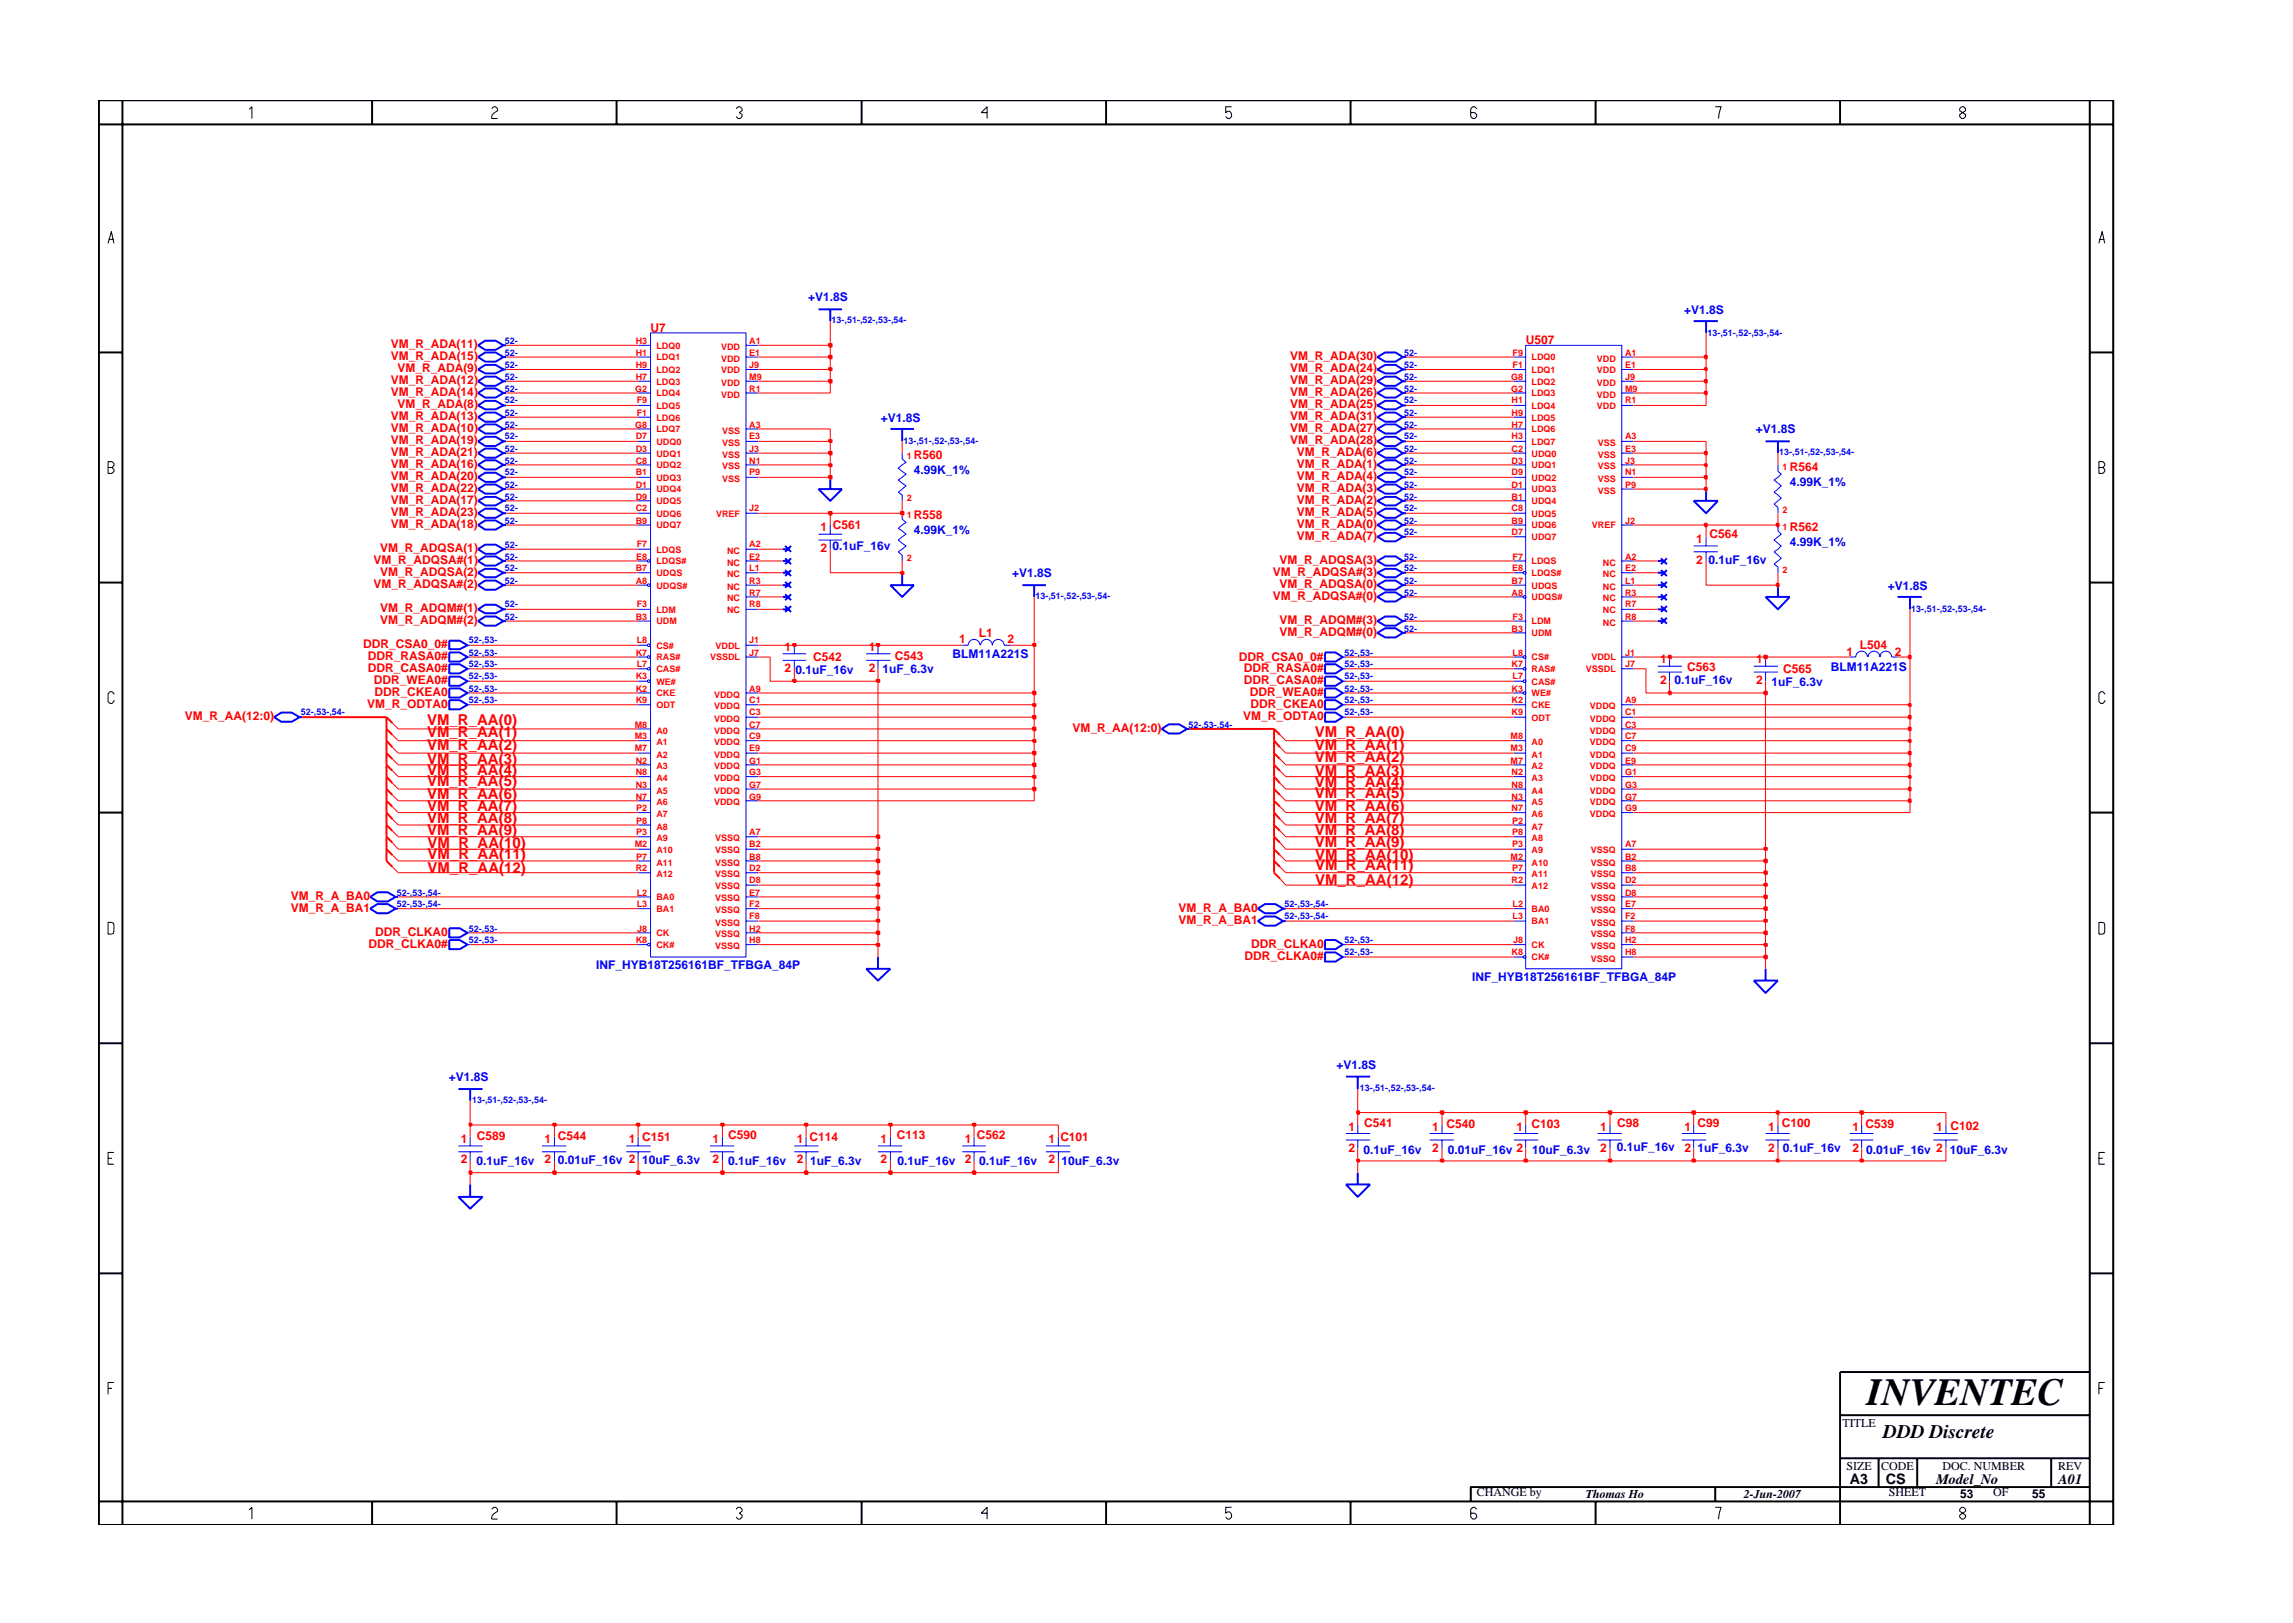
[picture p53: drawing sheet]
<svg xmlns="http://www.w3.org/2000/svg" width="297mm" height="210mm" viewBox="0 0 297 210" stroke-linecap="round" stroke-linejoin="round" font-family="sans-serif">
<defs><g id="words">
<text font-size="5" x="241.8" y="182">INVENTEC</text>
<text font-size="2.5" x="244" y="186.3">DDD Discrete</text>
<g font-size="1.9" fill="#f00">
<text x="55.3" y="95.5">VM_R_AA(1)</text>
<text x="55.3" y="94">VM_R_AA(0)</text>
<text x="170.3" y="95.5">VM_R_AA(0)</text>
<text x="55.3" y="97.2">VM_R_AA(2)</text>
<text x="55.3" y="99">VM_R_AA(3)</text>
<text x="55.3" y="100.4">VM_R_AA(4)</text>
<text x="55.3" y="101.8">VM_R_AA(5)</text>
<text x="170.3" y="97.1">VM_R_AA(1)</text>
<text x="170.3" y="98.7">VM_R_AA(2)</text>
<text x="170.3" y="100.5">VM_R_AA(3)</text>
<text x="170.3" y="101.9">VM_R_AA(4)</text>
<text x="55.3" y="103.5">VM_R_AA(6)</text>
<text x="55.3" y="105.1">VM_R_AA(7)</text>
<text x="55.3" y="106.6">VM_R_AA(8)</text>
<text x="170.3" y="103.4">VM_R_AA(5)</text>
<text x="170.3" y="105.1">VM_R_AA(6)</text>
<text x="170.3" y="106.6">VM_R_AA(7)</text>
<text x="55.3" y="108.2">VM_R_AA(9)</text>
<text x="55.4" y="109.8">VM_R_AA(10)</text>
<text x="55.4" y="111.2">VM_R_AA(11)</text>
<text x="55.4" y="113.1">VM_R_AA(12)</text>
<text x="170.3" y="108.2">VM_R_AA(8)</text>
<text x="170.3" y="109.7">VM_R_AA(9)</text>
<text x="170.4" y="112.8">VM_R_AA(11)</text>
<text x="170.4" y="111.4">VM_R_AA(10)</text>
<text x="170.4" y="114.6">VM_R_AA(12)</text>
</g>
<g font-size="1.9">
<text x="239.6" y="192.2">A3</text>
<text x="244.3" y="192.3">CS</text>
<text x="250.8" y="192.2">Model_No</text>
<text x="266.6" y="192.2">A01</text>
</g>
<g font-size="1.6" fill="#00f">
<text x="104.7" y="39">+V1.8S</text>
<text x="218.2" y="40.7">+V1.8S</text>
<text x="114.1" y="54.6">+V1.8S</text>
<text x="227.5" y="56.2">+V1.8S</text>
<text x="118.4" y="61.4">4.99K_1%</text>
<text x="231.8" y="62.9">4.99K_1%</text>
<text x="107.9" y="71.3">0.1uF_16v</text>
<text x="118.4" y="69.2">4.99K_1%</text>
<text x="231.8" y="70.7">4.99K_1%</text>
<text x="131.1" y="74.8">+V1.8S</text>
<text x="221.3" y="73.1">0.1uF_16v</text>
<text x="244.6" y="76.4">+V1.8S</text>
<text x="103" y="87.3">0.1uF_16v</text>
<text x="114.3" y="87.2">1uF_6.3v</text>
<text x="123.4" y="85.3">BLM11A221S</text>
<text x="216.9" y="88.6">0.1uF_16v</text>
<text x="229.5" y="88.9">1uF_6.3v</text>
<text x="237.2" y="86.9">BLM11A221S</text>
<text x="77.2" y="125.5">INF_HYB18T256161BF_TFBGA_84P</text>
<text x="190.7" y="127">INF_HYB18T256161BF_TFBGA_84P</text>
<text x="58.1" y="140.1">+V1.8S</text>
<text x="173.1" y="138.5">+V1.8S</text>
<text x="176.6" y="149.4">0.1uF_16v</text>
<text x="187.6" y="149.5">0.01uF_16v 2</text>
<text x="198.5" y="149.5">10uF_6.3v</text>
<text x="209.5" y="149.1">0.1uF_16v</text>
<text x="219.9" y="149.3">1uF_6.3v</text>
<text x="231" y="149.3">0.1uF_16v</text>
<text x="241.8" y="149.5">0.01uF_16v 2</text>
<text x="252.6" y="149.5">10uF_6.3v</text>
<text x="61.7" y="150.9">0.1uF_16v</text>
<text x="72.2" y="150.8">0.01uF_16v 2</text>
<text x="83.2" y="150.8">10uF_6.3v</text>
<text x="94.3" y="150.9">0.1uF_16v</text>
<text x="104.9" y="150.9">1uF_6.3v</text>
<text x="116.2" y="150.9">0.1uF_16v</text>
<text x="126.9" y="150.9">0.1uF_16v</text>
<text x="137.5" y="150.9">10uF_6.3v</text>
</g>
<g font-size="1.6" fill="#f00">
<text x="50.6" y="45.1">VM_R_ADA(11)</text>
<text x="50.6" y="46.7">VM_R_ADA(15)</text>
<text x="84.3" y="43">U7</text>
<text x="167.1" y="46.7">VM_R_ADA(30)</text>
<text x="197.6" y="44.6">U507</text>
<text x="50.6" y="49.8">VM_R_ADA(12)</text>
<text x="50.6" y="51.3">VM_R_ADA(14)</text>
<text x="51.5" y="48.2">VM_R_ADA(9)</text>
<text x="51.5" y="52.8">VM_R_ADA(8)</text>
<text x="167.1" y="48.2">VM_R_ADA(24)</text>
<text x="167.1" y="51.3">VM_R_ADA(26)</text>
<text x="167.1" y="49.8">VM_R_ADA(29)</text>
<text x="167.1" y="52.8">VM_R_ADA(25)</text>
<text x="50.6" y="54.5">VM_R_ADA(13)</text>
<text x="50.6" y="57.5">VM_R_ADA(19)</text>
<text x="50.6" y="59.1">VM_R_ADA(21)</text>
<text x="50.6" y="56">VM_R_ADA(10)</text>
<text x="118.4" y="59.5">R560</text>
<text x="167.1" y="54.5">VM_R_ADA(31)</text>
<text x="167.1" y="57.5">VM_R_ADA(28)</text>
<text x="167.1" y="56">VM_R_ADA(27)</text>
<text x="168" y="59.1">VM_R_ADA(6)</text>
<text x="50.6" y="63.8">VM_R_ADA(22)</text>
<text x="50.6" y="60.6">VM_R_ADA(16)</text>
<text x="50.6" y="65.3">VM_R_ADA(17)</text>
<text x="50.6" y="62.2">VM_R_ADA(20)</text>
<text x="168" y="63.8">VM_R_ADA(3)</text>
<text x="168" y="65.3">VM_R_ADA(2)</text>
<text x="168" y="60.6">VM_R_ADA(1)</text>
<text x="168" y="62.2">VM_R_ADA(4)</text>
<text x="231.8" y="61.1">R564</text>
<text x="49.2" y="71.5">VM_R_ADQSA(1)</text>
<text x="50.6" y="66.8">VM_R_ADA(23)</text>
<text x="50.6" y="68.4">VM_R_ADA(18)</text>
<text x="106.3" y="68.8">1 C561</text>
<text x="106.3" y="71.5">2</text>
<text x="118.4" y="67.3">R558</text>
<text x="168" y="66.8">VM_R_ADA(5)</text>
<text x="168" y="70">VM_R_ADA(7)</text>
<text x="168" y="68.4">VM_R_ADA(0)</text>
<text x="219.7" y="70.4">1</text>
<text x="221.4" y="69.7">C564</text>
<text x="231.8" y="68.8">R562</text>
<text x="48.4" y="76.2">VM_R_ADQSA#(2)</text>
<text x="48.4" y="73.1">VM_R_ADQSA#(1)</text>
<text x="49.2" y="74.6">VM_R_ADQSA(2)</text>
<text x="164.9" y="77.7">VM_R_ADQSA#(0)</text>
<text x="164.9" y="74.6">VM_R_ADQSA#(3)</text>
<text x="165.7" y="76.2">VM_R_ADQSA(0)</text>
<text x="165.7" y="73.1">VM_R_ADQSA(3)</text>
<text x="219.7" y="73.1">2</text>
<text x="49.2" y="79.3">VM_R_ADQM#(1)</text>
<text x="49.2" y="80.9">VM_R_ADQM#(2)</text>
<text x="124.2" y="83.3">1</text>
<text x="126.8" y="82.6">L1</text>
<text x="130.5" y="83.3">2</text>
<text x="165.7" y="80.9">VM_R_ADQM#(3)</text>
<text x="165.7" y="82.4">VM_R_ADQM#(0)</text>
<text x="47" y="84">DDR_CSA0_0#</text>
<text x="47.7" y="85.5">DDR_RASA0#</text>
<text x="47.7" y="87.1">DDR_CASA0#</text>
<text x="48.4" y="88.6">DDR_WEA0#</text>
<text x="101.6" y="84.4">1</text>
<text x="101.6" y="87">2</text>
<text x="105.4" y="85.6">C542</text>
<text x="112.5" y="84.4">1</text>
<text x="112.5" y="87">2</text>
<text x="115.9" y="85.5">C543</text>
<text x="160.5" y="85.6">DDR_CSA0_0#</text>
<text x="161.1" y="88.6">DDR_CASA0#</text>
<text x="161.1" y="87.1">DDR_RASA0#</text>
<text x="215.1" y="85.9">1</text>
<text x="215.1" y="88.6">2</text>
<text x="218.6" y="87">C563</text>
<text x="227.5" y="85.9">1</text>
<text x="227.5" y="88.6">2</text>
<text x="231" y="87.2">C565</text>
<text x="239.2" y="84.9">1</text>
<text x="240.9" y="84.1">L504</text>
<text x="245.5" y="84.9">2</text>
<text x="23.9" y="93.2">VM_R_AA(12:0)</text>
<text x="47.6" y="91.7">VM_R_ODTA0</text>
<text x="48.5" y="90.2">DDR_CKEA0</text>
<text x="138.9" y="94.8">VM_R_AA(12:0)</text>
<text x="161" y="93.2">VM_R_ODTA0</text>
<text x="161.9" y="90.2">DDR_WEA0#</text>
<text x="162" y="91.7">DDR_CKEA0</text>
<text x="37.7" y="116.6">VM_R_A_BA0</text>
<text x="37.7" y="118.1">VM_R_A_BA1</text>
<text x="152.7" y="118.1">VM_R_A_BA0</text>
<text x="152.7" y="119.7">VM_R_A_BA1</text>
<text x="47.8" y="122.8">DDR_CLKA0#</text>
<text x="48.6" y="121.3">DDR_CLKA0</text>
<text x="161.2" y="124.3">DDR_CLKA0#</text>
<text x="162.1" y="122.8">DDR_CLKA0</text>
<text x="59.7" y="148">1</text>
<text x="61.8" y="147.7">C589</text>
<text x="70.5" y="148">1 C544</text>
<text x="81.5" y="148">1 C151</text>
<text x="92.3" y="148">1</text>
<text x="94.3" y="147.6">C590</text>
<text x="103.2" y="148">1 C114</text>
<text x="114.1" y="148">1</text>
<text x="116.2" y="147.6">C113</text>
<text x="125" y="148">1</text>
<text x="126.5" y="147.6">C562</text>
<text x="135.8" y="148">1 C101</text>
<text x="174.7" y="146.5">1</text>
<text x="174.7" y="149.2">2</text>
<text x="176.7" y="146.1">C541</text>
<text x="185.5" y="146.5">1 C540</text>
<text x="185.5" y="149.2">2</text>
<text x="196.4" y="146.5">1</text>
<text x="198.4" y="146.2">C103</text>
<text x="207.3" y="146.5">1</text>
<text x="207.3" y="149.2">2</text>
<text x="209.5" y="146.1">C98</text>
<text x="218.2" y="146.5">1</text>
<text x="218.2" y="149.2">2</text>
<text x="219.9" y="146.1">C99</text>
<text x="229" y="146.5">1</text>
<text x="229" y="149.2">2</text>
<text x="230.8" y="146.1">C100</text>
<text x="240" y="146.5">1 C539</text>
<text x="240" y="149.2">2</text>
<text x="250.8" y="146.5">1 C102</text>
<text x="59.7" y="150.7">2</text>
<text x="70.5" y="150.7">2</text>
<text x="92.3" y="150.7">2</text>
<text x="103.2" y="150.7">2</text>
<text x="114.1" y="150.7">2</text>
<text x="125" y="150.7">2</text>
<text x="135.8" y="150.7">2</text>
</g>
<g font-size="1.6">
<text x="238.7" y="184.8">TITLE</text>
<text x="239.2" y="190.4">SIZE</text>
<text x="243.7" y="190.4">CODE</text>
<text x="251.6" y="190.4">DOC. NUMBER</text>
<text x="266.6" y="190.4">REV</text>
<text x="191.3" y="193.9">CHANGE by</text>
<text x="205.4" y="194.1">Thomas Ho</text>
<text x="225.9" y="194.1">2-Jun-2007</text>
<text x="244.7" y="193.9">SHEET</text>
<text x="253.9" y="194.1">53</text>
<text x="258.2" y="193.9">OF</text>
<text x="263.3" y="194.1">55</text>
</g>
<g font-size="1.2" fill="#00f">
<text x="107.7" y="41.9">13-,51-,52-,53-,54-</text>
<text x="65.4" y="46.1">52-</text>
<text x="65.4" y="44.6">52-</text>
<text x="65.4" y="47.6">52-</text>
<text x="181.9" y="47.6">52-</text>
<text x="181.9" y="46.1">52-</text>
<text x="221.2" y="43.5">13-,51-,52-,53-,54-</text>
<text x="65.4" y="49.2">52-</text>
<text x="65.4" y="53.9">52-</text>
<text x="65.4" y="50.7">52-</text>
<text x="65.4" y="52.3">52-</text>
<text x="181.9" y="49.2">52-</text>
<text x="181.9" y="52.3">52-</text>
<text x="181.9" y="50.7">52-</text>
<text x="181.9" y="53.9">52-</text>
<text x="65.4" y="55.4">52-</text>
<text x="65.4" y="58.5">52-</text>
<text x="65.4" y="56.9">52-</text>
<text x="117" y="57.5">13-,51-,52-,53-,54-</text>
<text x="181.9" y="56.9">52-</text>
<text x="181.9" y="55.4">52-</text>
<text x="181.9" y="58.5">52-</text>
<text x="230.5" y="59">13-,51-,52-,53-,54-</text>
<text x="65.4" y="64.7">52-</text>
<text x="65.4" y="61.6">52-</text>
<text x="65.4" y="63.2">52-</text>
<text x="65.4" y="60.1">52-</text>
<text x="181.9" y="63.2">52-</text>
<text x="181.9" y="61.6">52-</text>
<text x="181.9" y="60.1">52-</text>
<text x="181.9" y="64.7">52-</text>
<text x="65.4" y="71">52-</text>
<text x="65.4" y="67.8">52-</text>
<text x="65.4" y="66.2">52-</text>
<text x="181.9" y="67.8">52-</text>
<text x="181.9" y="69.4">52-</text>
<text x="181.9" y="66.2">52-</text>
<text x="65.4" y="74">52-</text>
<text x="65.4" y="75.6">52-</text>
<text x="65.4" y="72.5">52-</text>
<text x="134.1" y="77.6">13-,51-,52-,53-,54-</text>
<text x="181.9" y="72.5">52-</text>
<text x="181.9" y="75.6">52-</text>
<text x="181.9" y="77.2">52-</text>
<text x="181.9" y="74">52-</text>
<text x="60.7" y="83.3">52-,53-</text>
<text x="65.4" y="80.3">52-</text>
<text x="65.4" y="78.7">52-</text>
<text x="181.9" y="81.8">52-</text>
<text x="181.9" y="80.3">52-</text>
<text x="247.6" y="79.2">13-,51-,52-,53-,54-</text>
<text x="60.7" y="84.9">52-,53-</text>
<text x="60.7" y="89.6">52-,53-</text>
<text x="60.7" y="86.5">52-,53-</text>
<text x="60.7" y="88">52-,53-</text>
<text x="174.2" y="89.6">52-,53-</text>
<text x="174.2" y="84.9">52-,53-</text>
<text x="174.2" y="88">52-,53-</text>
<text x="174.2" y="86.5">52-,53-</text>
<text x="39" y="92.7">52-,53-,54-</text>
<text x="60.7" y="91.1">52-,53-</text>
<text x="154" y="94.3">52-,53-,54-</text>
<text x="174.2" y="92.7">52-,53-</text>
<text x="174.2" y="91.1">52-,53-</text>
<text x="51.4" y="116">52-,53-,54-</text>
<text x="51.4" y="117.5">52-,53-,54-</text>
<text x="166.4" y="117.5">52-,53-,54-</text>
<text x="166.4" y="119.1">52-,53-,54-</text>
<text x="60.7" y="122.2">52-,53-</text>
<text x="60.7" y="120.7">52-,53-</text>
<text x="174.2" y="123.7">52-,53-</text>
<text x="174.2" y="122.2">52-,53-</text>
<text x="61.2" y="142.9">13-,51-,52-,53-,54-</text>
<text x="176.1" y="141.4">13-,51-,52-,53-,54-</text>
</g>
<g font-size="1.2" fill="#f00">
<text x="82.4" y="44.6">H3</text>
<text x="82.4" y="46.1">H1</text>
<text x="82.4" y="47.6">H9</text>
<text x="85" y="45.2">LDQ0</text>
<text x="85" y="46.7">LDQ1</text>
<text x="93.4" y="45.3">VDD</text>
<text x="93.4" y="46.8">VDD</text>
<text x="97.1" y="47.6">J9</text>
<text x="97.1" y="44.6">A1</text>
<text x="97.1" y="46.1">E1</text>
<text x="195.9" y="46.1">F9</text>
<text x="195.9" y="47.6">F1</text>
<text x="198.4" y="46.7">LDQ0</text>
<text x="206.9" y="46.8">VDD</text>
<text x="210.5" y="47.6">E1</text>
<text x="210.5" y="46.1">A1</text>
<text x="82.3" y="50.7">G2</text>
<text x="82.4" y="49.2">H7</text>
<text x="82.5" y="52.3">F9</text>
<text x="82.5" y="53.9">F1</text>
<text x="85" y="48.3">LDQ2</text>
<text x="85" y="49.8">LDQ3</text>
<text x="85" y="51.4">LDQ4</text>
<text x="85" y="53">LDQ5</text>
<text x="93.4" y="50">VDD</text>
<text x="93.4" y="48.4">VDD</text>
<text x="93.4" y="51.5">VDD</text>
<text x="97.1" y="49.2">M9</text>
<text x="97.1" y="50.7">R1</text>
<text x="195.7" y="49.2">G8</text>
<text x="195.7" y="50.7">G2</text>
<text x="195.8" y="52.3">H1</text>
<text x="195.8" y="53.9">H9</text>
<text x="198.4" y="48.3">LDQ1</text>
<text x="198.4" y="49.8">LDQ2</text>
<text x="198.4" y="51.4">LDQ3</text>
<text x="198.4" y="53">LDQ4</text>
<text x="206.9" y="53">VDD</text>
<text x="206.9" y="51.5">VDD</text>
<text x="206.9" y="50">VDD</text>
<text x="206.9" y="48.4">VDD</text>
<text x="210.5" y="52.3">R1</text>
<text x="210.5" y="50.7">M9</text>
<text x="210.5" y="49.2">J9</text>
<text x="82.3" y="55.4">G8</text>
<text x="82.4" y="56.9">D7</text>
<text x="82.4" y="58.5">D3</text>
<text x="85" y="57.6">UDQ0</text>
<text x="85" y="59.1">UDQ1</text>
<text x="85" y="56">LDQ7</text>
<text x="85" y="54.5">LDQ6</text>
<text x="93.5" y="56.2">VSS</text>
<text x="93.5" y="59.3">VSS</text>
<text x="93.5" y="57.8">VSS</text>
<text x="97.1" y="55.4">A3</text>
<text x="97.1" y="58.5">J3</text>
<text x="97.1" y="56.9">E3</text>
<text x="117.5" y="59.4">1</text>
<text x="195.8" y="55.4">H7</text>
<text x="195.8" y="56.9">H3</text>
<text x="195.8" y="58.5">C2</text>
<text x="198.4" y="54.5">LDQ5</text>
<text x="198.4" y="56">LDQ6</text>
<text x="198.4" y="57.6">LDQ7</text>
<text x="198.4" y="59.1">UDQ0</text>
<text x="207" y="59.3">VSS</text>
<text x="207" y="57.8">VSS</text>
<text x="210.5" y="56.9">A3</text>
<text x="210.5" y="58.5">E3</text>
<text x="82.4" y="60.1">C8</text>
<text x="82.4" y="61.6">B1</text>
<text x="82.4" y="63.2">D1</text>
<text x="82.4" y="64.7">D9</text>
<text x="85" y="60.7">UDQ2</text>
<text x="85" y="62.3">UDQ3</text>
<text x="85" y="63.8">UDQ4</text>
<text x="85" y="65.3">UDQ5</text>
<text x="93.5" y="60.8">VSS</text>
<text x="93.5" y="62.4">VSS</text>
<text x="97.1" y="60.1">N1</text>
<text x="97.1" y="61.6">P9</text>
<text x="117.5" y="64.9">2</text>
<text x="195.8" y="60.1">D3</text>
<text x="195.8" y="61.6">D9</text>
<text x="195.8" y="63.2">D1</text>
<text x="195.8" y="64.7">B1</text>
<text x="198.4" y="60.7">UDQ1</text>
<text x="198.4" y="62.3">UDQ2</text>
<text x="198.4" y="63.8">UDQ3</text>
<text x="198.4" y="65.3">UDQ4</text>
<text x="207" y="64">VSS</text>
<text x="207" y="62.4">VSS</text>
<text x="207" y="60.8">VSS</text>
<text x="210.5" y="63.2">P9</text>
<text x="210.5" y="61.6">N1</text>
<text x="210.5" y="60.1">J3</text>
<text x="230.9" y="60.9">1</text>
<text x="82.4" y="66.2">C2</text>
<text x="82.4" y="67.8">B9</text>
<text x="82.5" y="70.9">F7</text>
<text x="85" y="66.9">UDQ6</text>
<text x="85" y="68.5">UDQ7</text>
<text x="85" y="71.6">LDQS</text>
<text x="92.8" y="66.9">VREF</text>
<text x="94.2" y="71.7">NC</text>
<text x="97.1" y="66.2">J2</text>
<text x="97.1" y="70.9">A2</text>
<text x="117.5" y="67.1">1</text>
<text x="195.8" y="66.2">C8</text>
<text x="195.8" y="67.8">B9</text>
<text x="195.8" y="69.4">D7</text>
<text x="198.4" y="66.9">UDQ5</text>
<text x="198.4" y="68.5">UDQ6</text>
<text x="198.4" y="70">UDQ7</text>
<text x="206.2" y="68.5">VREF</text>
<text x="210.5" y="67.8">J2</text>
<text x="230.9" y="66.5">2</text>
<text x="230.9" y="68.7">1</text>
<text x="82.4" y="74">B7</text>
<text x="82.4" y="75.6">A8</text>
<text x="82.4" y="72.5">E8</text>
<text x="85" y="74.6">UDQS</text>
<text x="85" y="76.2">UDQS#</text>
<text x="85" y="73.1">LDQS#</text>
<text x="94.2" y="74.8">NC</text>
<text x="94.2" y="76.4">NC</text>
<text x="94.2" y="77.9">NC</text>
<text x="94.2" y="73.3">NC</text>
<text x="97.1" y="74">L1</text>
<text x="97.1" y="75.6">R3</text>
<text x="97.1" y="77.2">R7</text>
<text x="97.1" y="72.5">E2</text>
<text x="117.5" y="72.7">2</text>
<text x="195.8" y="75.6">B7</text>
<text x="195.8" y="77.2">A8</text>
<text x="195.9" y="74">E8</text>
<text x="195.9" y="72.5">F7</text>
<text x="198.4" y="73.1">LDQS</text>
<text x="198.4" y="74.6">LDQS#</text>
<text x="198.4" y="76.2">UDQS</text>
<text x="198.4" y="77.8">UDQS#</text>
<text x="207.6" y="77.9">NC</text>
<text x="207.6" y="76.4">NC</text>
<text x="207.6" y="73.3">NC</text>
<text x="207.6" y="74.8">NC</text>
<text x="210.5" y="77.2">R3</text>
<text x="210.5" y="75.6">L1</text>
<text x="210.5" y="72.5">A2</text>
<text x="210.5" y="74">E2</text>
<text x="230.9" y="74.2">2</text>
<text x="82.4" y="80.3">B3</text>
<text x="82.5" y="78.7">F3</text>
<text x="82.5" y="83.3">L8</text>
<text x="85" y="79.4">LDM</text>
<text x="85" y="80.9">UDM</text>
<text x="94.2" y="79.4">NC</text>
<text x="97.1" y="83.3">J1</text>
<text x="97.1" y="78.7">R8</text>
<text x="195.8" y="81.8">B3</text>
<text x="195.9" y="80.3">F3</text>
<text x="198.4" y="80.9">LDM</text>
<text x="198.4" y="82.4">UDM</text>
<text x="207.6" y="79.4">NC</text>
<text x="207.6" y="81.1">NC</text>
<text x="210.5" y="78.7">R7</text>
<text x="210.5" y="80.3">R8</text>
<text x="82.4" y="88">K3</text>
<text x="82.4" y="89.6">K2</text>
<text x="82.4" y="84.9">K7</text>
<text x="82.5" y="86.5">L7</text>
<text x="85" y="88.7">WE#</text>
<text x="85" y="84">CS#</text>
<text x="85" y="85.6">RAS#</text>
<text x="85" y="87.1">CAS#</text>
<text x="92" y="85.6">VSSDL</text>
<text x="92.7" y="84">VDDL</text>
<text x="97.1" y="84.9">J7</text>
<text x="97.1" y="89.6">A9</text>
<text x="195.8" y="89.6">K3</text>
<text x="195.8" y="86.5">K7</text>
<text x="195.9" y="88">L7</text>
<text x="195.9" y="84.9">L8</text>
<text x="198.4" y="87.1">RAS#</text>
<text x="198.4" y="88.7">CAS#</text>
<text x="198.4" y="85.6">CS#</text>
<text x="205.4" y="87.1">VSSDL</text>
<text x="206.2" y="85.6">VDDL</text>
<text x="210.5" y="86.5">J7</text>
<text x="210.5" y="84.9">J1</text>
<text x="82.2" y="95.8">M3</text>
<text x="82.2" y="94.3">M8</text>
<text x="82.4" y="91.1">K9</text>
<text x="85" y="90.2">CKE</text>
<text x="85" y="91.7">ODT</text>
<text x="85" y="95">A0</text>
<text x="92.5" y="90.4">VDDQ</text>
<text x="92.5" y="93.5">VDDQ</text>
<text x="92.5" y="95">VDDQ</text>
<text x="92.5" y="91.9">VDDQ</text>
<text x="97.1" y="91.1">C1</text>
<text x="97.1" y="92.7">C3</text>
<text x="97.1" y="94.3">C7</text>
<text x="97.1" y="95.8">C9</text>
<text x="195.7" y="95.8">M8</text>
<text x="195.8" y="92.7">K9</text>
<text x="195.8" y="91.1">K2</text>
<text x="198.4" y="90.2">WE#</text>
<text x="198.4" y="93.3">ODT</text>
<text x="198.4" y="91.7">CKE</text>
<text x="206" y="95">VDDQ</text>
<text x="206" y="91.9">VDDQ</text>
<text x="206" y="93.5">VDDQ</text>
<text x="210.5" y="94.3">C3</text>
<text x="210.5" y="95.8">C7</text>
<text x="210.5" y="91.1">A9</text>
<text x="210.5" y="92.7">C1</text>
<text x="82.2" y="97.3">M7</text>
<text x="82.4" y="98.9">N2</text>
<text x="82.4" y="100.4">N8</text>
<text x="85" y="99.7">A3</text>
<text x="85" y="101.2">A4</text>
<text x="85" y="96.5">A1</text>
<text x="85" y="98.2">A2</text>
<text x="92.5" y="99.7">VDDQ</text>
<text x="92.5" y="101.2">VDDQ</text>
<text x="92.5" y="98.2">VDDQ</text>
<text x="92.5" y="96.5">VDDQ</text>
<text x="97.1" y="98.9">G1</text>
<text x="97.1" y="100.4">G3</text>
<text x="97.1" y="97.3">E9</text>
<text x="195.7" y="97.3">M3</text>
<text x="195.7" y="98.9">M7</text>
<text x="195.8" y="100.4">N2</text>
<text x="198.4" y="98.2">A1</text>
<text x="198.4" y="99.7">A2</text>
<text x="198.4" y="96.5">A0</text>
<text x="198.4" y="101.2">A3</text>
<text x="206" y="101.2">VDDQ</text>
<text x="206" y="99.7">VDDQ</text>
<text x="206" y="96.5">VDDQ</text>
<text x="206" y="98.2">VDDQ</text>
<text x="210.5" y="100.4">G1</text>
<text x="210.5" y="98.9">E9</text>
<text x="210.5" y="97.3">C9</text>
<text x="82.4" y="102.1">N3</text>
<text x="82.4" y="103.6">N7</text>
<text x="82.4" y="105.1">P2</text>
<text x="82.4" y="106.7">P8</text>
<text x="85" y="102.8">A5</text>
<text x="85" y="104.3">A6</text>
<text x="85" y="105.9">A7</text>
<text x="85" y="107.5">A8</text>
<text x="92.5" y="102.8">VDDQ</text>
<text x="92.5" y="104.3">VDDQ</text>
<text x="97.1" y="102.1">G7</text>
<text x="97.1" y="103.6">G9</text>
<text x="195.8" y="103.6">N3</text>
<text x="195.8" y="105.1">N7</text>
<text x="195.8" y="102.1">N8</text>
<text x="195.9" y="106.7">P2</text>
<text x="198.4" y="104.3">A5</text>
<text x="198.4" y="105.9">A6</text>
<text x="198.4" y="102.8">A4</text>
<text x="198.4" y="107.5">A7</text>
<text x="206" y="102.8">VDDQ</text>
<text x="206" y="104.3">VDDQ</text>
<text x="206" y="105.9">VDDQ</text>
<text x="210.5" y="102.1">G3</text>
<text x="210.5" y="103.6">G7</text>
<text x="210.5" y="105.1">G9</text>
<text x="82.2" y="109.8">M2</text>
<text x="82.4" y="112.9">R2</text>
<text x="82.4" y="108.2">P3</text>
<text x="82.4" y="111.4">P7</text>
<text x="85" y="113.7">A12</text>
<text x="85" y="109">A9</text>
<text x="85" y="112.1">A11</text>
<text x="85" y="110.5">A10</text>
<text x="92.6" y="113.7">VSSQ</text>
<text x="92.6" y="109">VSSQ</text>
<text x="92.6" y="110.5">VSSQ</text>
<text x="92.6" y="112.1">VSSQ</text>
<text x="97.1" y="112.9">D2</text>
<text x="97.1" y="108.2">A7</text>
<text x="97.1" y="109.8">B2</text>
<text x="97.1" y="111.4">B8</text>
<text x="195.7" y="111.4">M2</text>
<text x="195.9" y="109.8">P3</text>
<text x="195.9" y="112.9">P7</text>
<text x="195.9" y="108.2">P8</text>
<text x="198.4" y="110.5">A9</text>
<text x="198.4" y="113.7">A11</text>
<text x="198.4" y="109">A8</text>
<text x="198.4" y="112.1">A10</text>
<text x="206.1" y="110.5">VSSQ</text>
<text x="206.1" y="112.1">VSSQ</text>
<text x="206.1" y="113.7">VSSQ</text>
<text x="210.5" y="109.8">A7</text>
<text x="210.5" y="111.4">B2</text>
<text x="210.5" y="112.9">B8</text>
<text x="82.5" y="116">L2</text>
<text x="82.5" y="117.5">L3</text>
<text x="85" y="116.6">BA0</text>
<text x="85" y="118.2">BA1</text>
<text x="92.6" y="119.9">VSSQ</text>
<text x="92.6" y="115.2">VSSQ</text>
<text x="92.6" y="116.8">VSSQ</text>
<text x="92.6" y="118.3">VSSQ</text>
<text x="97.1" y="119.1">F8</text>
<text x="97.1" y="114.4">D8</text>
<text x="97.1" y="116">E7</text>
<text x="97.1" y="117.5">F2</text>
<text x="195.8" y="114.4">R2</text>
<text x="195.9" y="117.5">L2</text>
<text x="195.9" y="119.1">L3</text>
<text x="198.4" y="115.2">A12</text>
<text x="198.4" y="118.2">BA0</text>
<text x="198.4" y="119.8">BA1</text>
<text x="206.1" y="118.3">VSSQ</text>
<text x="206.1" y="119.9">VSSQ</text>
<text x="206.1" y="115.2">VSSQ</text>
<text x="206.1" y="116.8">VSSQ</text>
<text x="210.5" y="114.4">D2</text>
<text x="210.5" y="117.5">E7</text>
<text x="210.5" y="119.1">F2</text>
<text x="210.5" y="116">D8</text>
<text x="82.4" y="122.2">K8</text>
<text x="82.6" y="120.7">J8</text>
<text x="85" y="122.8">CK#</text>
<text x="85" y="121.3">CK</text>
<text x="92.6" y="121.4">VSSQ</text>
<text x="92.6" y="123">VSSQ</text>
<text x="97.1" y="120.7">H2</text>
<text x="97.1" y="122.2">H8</text>
<text x="195.8" y="123.7">K8</text>
<text x="196" y="122.2">J8</text>
<text x="198.4" y="122.8">CK</text>
<text x="198.4" y="124.4">CK#</text>
<text x="206.1" y="121.4">VSSQ</text>
<text x="206.1" y="123">VSSQ</text>
<text x="206.1" y="124.6">VSSQ</text>
<text x="210.5" y="120.7">F8</text>
<text x="210.5" y="122.2">H2</text>
<text x="210.5" y="123.7">H8</text>
</g>
</g></defs>
<g fill="none" stroke="#f00" stroke-width=".13">
<path d="M50.8 93.7l.8 .7M50.8 95.2l.8 .8M50.8 99.9l.8 .7M50.8 96.8l.8 .8M50.8 98.3l.8 .8M165.8 99.9l.8 .7M165.8 96.8l.8 .8M165.8 98.3l.8 .8M165.8 95.2l.8 .8M50.8 106.1l.8 .8M50.8 107.6l.8 .8M50.8 109.2l.8 .8"/>
<path d="M50.8 110.8l.8 .7M50.8 101.5l.8 .7M50.8 103l.8 .7M50.8 104.5l.8 .8M50.8 112.3l.8 .8M165.8 112.3l.8 .8M165.8 101.5l.8 .7M165.8 106.1l.8 .8M165.8 107.6l.8 .8M165.8 103l.8 .7M165.8 104.5l.8 .8M165.8 113.8l.8 .9"/>
<path d="M165.8 109.2l.8 .8M165.8 110.8l.8 .7M60.9 151.9v1.5"/>
</g>
<g fill="none" stroke="#f00" stroke-width=".25">
<path d="M50.1 92.9l.7 .8M50.1 94.4l.7 .8M50.1 99.1l.7 .8M50.1 96l.7 .8M50.1 97.6l.7 .7M165 99.1l.8 .8M165 96l.8 .8M165 97.6l.8 .7M165 94.4l.8 .8M50.1 105.3l.7 .8M50.1 106.9l.7 .7M50.1 108.4l.7 .8"/>
<path d="M50.1 110l.7 .8M50.1 100.6l.7 .9M50.1 102.2l.7 .8M50.1 103.7l.7 .8M50.1 111.5l.7 .8M165 111.5l.8 .8M165 100.6l.8 .9M165 105.3l.8 .8M165 106.9l.8 .7M165 102.2l.8 .8M165 103.7l.8 .8M165 113.1l.8 .7"/>
<path d="M165 108.4l.8 .8M165 110l.8 .8"/>
</g>
<g fill="none" stroke="#00f" stroke-width=".25">
<path d="M61.9 49.4l1-.6h1.3l1 .6-1 .6h-1.3zM61.9 55.6l1-.6h1.3l1 .6-1 .6h-1.3zM61.9 46.3l1-.6h1.3l1 .6-1 .5h-1.3zM61.9 52.5l1-.6h1.3l1 .6-1 .5h-1.3zM61.9 50.9l1-.6h1.3l1 .6-1 .6h-1.3zM61.9 47.9l1-.6h1.3l1 .6-1 .5h-1.3zM61.9 58.7l1-.6h1.3l1 .6-1 .6h-1.3zM61.9 57.2l1-.6h1.3l1 .6-1 .6h-1.3zM61.9 54l1-.5h1.3l1 .5-1 .6h-1.3zM61.9 44.7l1-.6h1.3l1 .6-1 .6h-1.3zM65.2 49.4h.4M65.2 55.6h.4"/>
<path d="M65.2 46.3h.4M65.2 50.9h.4M65.2 52.5h.4M65.2 47.9h.4M65.2 58.7h.4M65.2 57.2h.4M65.2 54h.4M65.2 44.7h.4M106 40.1h3.1M107.6 40.1v1.5M115.3 55.6h3.1M116.9 55.6v1.6"/>
<path d="M178.4 50.9l1-.6h1.4l.9 .6-.9 .6h-1.4zM178.4 46.3l1-.6h1.4l.9 .6-.9 .5h-1.4zM178.4 49.4l1-.6h1.4l.9 .6-.9 .6h-1.4zM178.4 52.5l1-.6h1.4l.9 .6-.9 .5h-1.4zM178.4 58.7l1-.6h1.4l.9 .6-.9 .6h-1.4zM178.4 47.9l1-.6h1.4l.9 .6-.9 .5h-1.4zM178.4 57.2l1-.6h1.4l.9 .6-.9 .6h-1.4zM178.4 55.6l1-.6h1.4l.9 .6-.9 .6h-1.4zM178.4 54l1-.5h1.4l.9 .5-.9 .6h-1.4zM181.7 49.4h.4M181.7 55.6h.4M181.7 46.3h.4"/>
<path d="M181.7 50.9h.4M181.7 52.5h.4M181.7 47.9h.4M181.7 58.7h.4M181.7 57.2h.4M181.7 54h.4M219.4 41.6h3.1M221 41.6v1.5M228.7 57.2h3.1M230.3 57.2v1.5M61.9 64.9l1-.5h1.3l1 .5-1 .6h-1.3zM61.9 61.8l1-.6h1.3l1 .6-1 .6h-1.3z"/>
<path d="M61.9 71.1l1-.5h1.3l1 .5-1 .6h-1.3zM61.9 78.9l1-.6h1.3l1 .6-1 .5h-1.3zM61.9 68l1-.6h1.3l1 .6-1 .6h-1.3zM61.9 75.8l1-.6h1.3l1 .6-1 .6h-1.3zM61.9 66.5l1-.6h1.3l1 .6-1 .6h-1.3zM61.9 74.2l1-.5h1.3l1 .5-1 .6h-1.3zM61.9 63.4l1-.6h1.3l1 .6-1 .6h-1.3zM61.9 60.2l1-.6h1.3l1 .6-1 .6h-1.3zM61.9 72.7l1-.6h1.3l1 .6-1 .6h-1.3zM65.2 71.1h.4M65.2 64.9h.4M65.2 61.8h.4"/>
<path d="M65.2 66.5h.4M65.2 60.2h.4M65.2 72.7h.4M65.2 74.2h.4M65.2 75.8h.4M65.2 78.9h.4M65.2 63.4h.4M65.2 68h.4M101.4 71.1h.7M101.4 72.7h.7M101.4 74.2h.7M101.4 75.8h.7"/>
<path d="M101.4 77.3h.7M101.4 78.9h.7M101.7 70.7l.8 .8M101.7 72.3l.8 .8M101.7 73.9l.8 .7M101.7 75.4l.8 .7M101.7 77l.8 .8M101.7 78.5l.8 .8M102.5 70.7l-.8 .8M102.5 72.3l-.8 .8M102.5 73.9l-.8 .7M102.5 75.4l-.8 .7"/>
<path d="M102.5 77l-.8 .8M102.5 78.5l-.8 .8M106 63.4h3.1l-1.5 1.5zM107.6 61.8v1.6M115.3 75.8h3.1l-1.5 1.5zM116.9 74.2v1.6M132.4 75.8h3.1M134 75.8v1.5M178.4 64.9l1-.5h1.4l.9 .5-.9 .6h-1.4zM178.4 66.5l1-.6h1.4l.9 .6-.9 .6h-1.4zM178.4 60.2l1-.6h1.4l.9 .6-.9 .6h-1.4zM178.4 69.5l1-.5h1.4l.9 .5-.9 .6h-1.4z"/>
<path d="M178.4 74.2l1-.5h1.4l.9 .5-.9 .6h-1.4zM178.4 75.8l1-.6h1.4l.9 .6-.9 .6h-1.4zM178.4 77.3l1-.6h1.4l.9 .6-.9 .6h-1.4zM178.4 68l1-.6h1.4l.9 .6-.9 .6h-1.4zM178.4 61.8l1-.6h1.4l.9 .6-.9 .6h-1.4zM178.4 63.4l1-.6h1.4l.9 .6-.9 .6h-1.4zM178.4 72.7l1-.6h1.4l.9 .6-.9 .6h-1.4zM181.7 64.9h.4M181.7 61.8h.4M181.7 66.5h.4M181.7 60.2h.4M181.7 69.5h.4"/>
<path d="M181.7 72.7h.4M181.7 74.2h.4M181.7 75.8h.4M181.7 77.3h.4M181.7 63.4h.4M181.7 68h.4M214.7 72.7h.8M214.7 74.2h.8M214.7 75.8h.8M214.7 77.3h.8M214.7 78.9h.8M215.2 72.3l.7 .8"/>
<path d="M215.2 73.9l.7 .7M215.2 75.4l.7 .7M215.2 77l.7 .8M215.2 78.5l.7 .8M215.9 72.3l-.7 .8M215.9 73.9l-.7 .7M215.9 75.4l-.7 .7M215.9 77l-.7 .8M215.9 78.5l-.7 .8M219.4 64.9h3.1l-1.5 1.6zM221 63.4v1.5M228.7 77.3h3.1l-1.5 1.6z"/>
<path d="M230.3 75.8v1.5M245.8 77.3h3.1M247.4 77.3v1.6M35.5 92.9l.9-.6h1.4l1 .6-1 .6h-1.4zM38.8 92.9h.3M58.2 84.5h1.3l1.1 .6-1.1 .6h-1.3zM58.2 90.7h1.3l1.1 .6-1.1 .6h-1.3zM58.2 83h1.3l1.1 .6-1.1 .5h-1.3zM58.2 89.2h1.3l1.1 .6-1.1 .6h-1.3zM58.2 86h1.3l1.1 .6-1.1 .6h-1.3zM58.2 87.7h1.3l1.1 .6-1.1 .5h-1.3zM61.9 80.5l1-.6h1.3l1 .6-1 .6h-1.3z"/>
<path d="M65.2 80.5h.4M150.5 94.4l.9-.6h1.4l1 .6-1 .6h-1.4zM153.8 94.4h.3M171.6 86h1.4l.9 .6-.9 .6h-1.4zM171.6 90.7h1.4l.9 .6-.9 .6h-1.4zM171.6 89.2h1.4l.9 .6-.9 .6h-1.4zM171.6 92.3h1.4l.9 .6-.9 .6h-1.4zM171.6 84.5h1.4l.9 .6-.9 .6h-1.4zM171.6 87.7h1.4l.9 .6-.9 .5h-1.4zM178.4 82l1-.6h1.4l.9 .6-.9 .6h-1.4zM178.4 80.5l1-.6h1.4l.9 .6-.9 .6h-1.4zM181.7 80.5h.4"/>
<path d="M181.7 82h.4M214.7 80.5h.8M215.2 80l.7 .8M215.9 80l-.7 .8M47.9 116.2l1-.6h1.3l1.1 .6-1.1 .6h-1.3zM47.9 117.7l1-.6h1.3l1.1 .6-1.1 .6h-1.3zM51.3 117.7h.3M51.3 116.2h.3M162.9 117.7l1-.6h1.3l1 .6-1 .6h-1.3zM162.9 119.3l1-.6h1.3l1 .6-1 .6h-1.3zM166.2 117.7h.4M166.2 119.3h.4"/>
<path d="M58.2 121.8h1.3l1.1 .6-1.1 .6h-1.3zM58.2 120.3h1.3l1.1 .5-1.1 .6h-1.3zM112.2 125.5h3.1l-1.6 1.5zM113.7 124v1.5M171.6 121.8h1.4l.9 .6-.9 .6h-1.4zM171.6 123.4h1.4l.9 .6-.9 .6h-1.4zM174.4 139.5h3.1M175.9 139.5v1.6M227.2 127h3.1l-1.6 1.6zM228.7 125.5v1.5M59.4 155.1h3.1l-1.6 1.5zM59.4 141.1h3.1"/>
<path d="M60.9 141.1v1.5M60.9 153.4v1.7M174.4 153.4h3.1l-1.6 1.7zM175.9 151.9v1.5"/>
</g>
<g fill="none" stroke="#00f" stroke-width=".13">
<path d="M82.7 46.3h1.6M82.7 47.9h1.6M82.7 49.4h1.6M82.7 50.9h1.6M82.7 52.5h1.6M82.7 54h1.6M82.7 55.6h1.6M82.7 57.2h1.6M82.7 58.7h1.6M82.7 44.7h1.6M84.3 43.1h12.3v80.9h-12.3zM96.6 46.3h1.6"/>
<path d="M96.6 47.9h1.6M96.6 49.4h1.6M96.6 50.9h1.6M96.6 55.6h1.6M96.6 57.2h1.6M96.6 58.7h1.6M96.6 44.7h1.6M116.9 58.7v.8l.5 .4-1 .7 1 .8-1 .8 1 .7-1 .9 .5 .3v.8M196.1 46.3h1.5M196.1 47.9h1.5M196.1 49.4h1.5M196.1 50.9h1.5"/>
<path d="M196.1 52.5h1.5M196.1 54h1.5M196.1 55.6h1.5M196.1 57.2h1.5M196.1 58.7h1.5M197.6 44.7h12.5v80.8h-12.5zM210.1 46.3h1.5M210.1 47.9h1.5M210.1 49.4h1.5M210.1 50.9h1.5M210.1 52.5h1.5M210.1 57.2h1.5"/>
<path d="M210.1 58.7h1.5M82.7 60.2h1.6M82.7 61.8h1.6M82.7 63.4h1.6M82.7 64.9h1.6M82.7 66.5h1.6M82.7 68h1.6M82.7 72.7h1.1M82.7 75.8h1.1M82.7 74.2h1.6M82.7 78.9h1.6M82.7 71.1h1.6"/>
<path d="M96.6 60.2h1.6M96.6 61.8h1.6M96.6 66.5h1.6M96.6 72.7h1.6M96.6 75.8h1.6M96.6 74.2h1.6M96.6 77.3h1.6M96.6 78.9h1.6M96.6 71.1h1.6M106 69.2h3.1M106 70h3.1M107.6 68v1.2"/>
<path d="M107.6 70v1.1M116.9 66.5v.8l.5 .4-1 .7 1 .8-1 .8 1 .7-1 .8 .5 .4v.8M196.1 60.2h1.5M196.1 61.8h1.5M196.1 63.4h1.5M196.1 64.9h1.5M196.1 66.5h1.5M196.1 68h1.5M196.1 69.5h1.5M196.1 72.7h1.5M196.1 75.8h1.5M196.1 74.2h1.2"/>
<path d="M196.1 77.3h1.2M210.1 60.2h1.5M210.1 61.8h1.5M210.1 63.4h1.5M210.1 68h1.5M210.1 72.7h1.5M210.1 75.8h1.5M210.1 74.2h1.5M210.1 77.3h1.5M210.1 78.9h1.5M219.4 70.7h3.1M219.4 71.5h3.1"/>
<path d="M221 69.5v1.2M221 71.5v1.2M230.3 68v.8l.4 .4-.9 .8 .9 .7-.9 .8 .9 .8-.9 .8 .5 .3v.8M230.3 60.2v.9l.4 .3-.9 .8 .9 .7-.9 .9 .9 .7-.9 .8 .5 .4v.8M60.6 86.6h.3M60.6 91.3h.3M60.6 85.1h.3M60.6 83.6h.3M60.6 89.8h.3M60.6 88.3h.3M82.7 86.6h1.1M82.7 91.3h1.6"/>
<path d="M82.7 85.1h1.1M82.7 83.6h1.1M82.7 89.8h1.6M82.7 80.5h1.6M82.7 94.4h1.6M82.7 96h1.6M82.7 97.6h1.6M82.7 99.1h1.6M82.7 88.3h1.1M96.6 91.3h1.6M96.6 85.1h1.6M96.6 83.6h1.6"/>
<path d="M96.6 89.8h1.6M96.6 92.9h1.6M96.6 94.4h1.6M96.6 96h1.6M96.6 97.6h1.6M96.6 99.1h1.6M101.4 84.7h3M101.4 85.5h3M102.9 83.6v1.1M102.9 85.5v1.1M112.2 84.7h3.1M112.2 85.5h3.1"/>
<path d="M113.7 83.6v1.1M113.7 85.5v1.1M124.7 83.6h.7a.76 .76 0 0 1 .8-.8 .76 .76 0 0 1 .7 .8M127 83.6a.76 .76 0 0 1 .8-.8 .76 .76 0 0 1 .8 .8 .76 .76 0 0 1 .7-.8 .76 .76 0 0 1 .8 .8h.7M173.9 86.6h.5M173.9 91.3h.5M173.9 85.1h.5M173.9 89.8h.5M173.9 92.9h.5M173.9 88.3h.5M196.1 86.6h1.2M196.1 91.3h1.5"/>
<path d="M196.1 85.1h1.2M196.1 89.8h1.2M196.1 92.9h1.5M196.1 80.5h1.5M196.1 82h1.5M196.1 96h1.5M196.1 97.6h1.5M196.1 99.1h1.5M196.1 88.3h1.2M210.1 86.6h1.5M210.1 91.3h1.5M210.1 85.1h1.5"/>
<path d="M210.1 92.9h1.5M210.1 80.5h1.5M210.1 94.4h1.5M210.1 96h1.5M210.1 97.6h1.5M210.1 99.1h1.5M214.7 86.3h3.2M214.7 87.1h3.2M216.3 85.1v1.2M216.3 87.1v1.2M227.2 86.3h3.1M227.2 87.1h3.1"/>
<path d="M228.7 85.1v1.2M228.7 87.1v1.2M239.6 85.1h.8a.76 .76 0 0 1 .8-.7 .76 .76 0 0 1 .7 .7M242 85.1a.76 .76 0 0 1 .8-.7 .76 .76 0 0 1 .7 .7 .76 .76 0 0 1 .8-.7 .76 .76 0 0 1 .8 .7h.7M82.7 117.7h1.6M82.7 100.6h1.6M82.7 102.2h1.6M82.7 103.7h1.6M82.7 105.3h1.6M82.7 111.5h1.6M82.7 110h1.6M82.7 113.1h1.6"/>
<path d="M82.7 116.2h1.6M82.7 106.9h1.6M82.7 108.4h1.6M96.6 117.7h1.6M96.6 119.3h1.6M96.6 100.6h1.6M96.6 102.2h1.6M96.6 103.7h1.6M96.6 111.5h1.6M96.6 110h1.6M96.6 113.1h1.6M96.6 114.7h1.6"/>
<path d="M96.6 116.2h1.6M96.6 108.4h1.6M196.1 117.7h1.5M196.1 119.3h1.5M196.1 100.6h1.5M196.1 102.2h1.5M196.1 103.7h1.5M196.1 105.3h1.5M196.1 111.5h1.5M196.1 110h1.5M196.1 113.1h1.5M196.1 114.7h1.5"/>
<path d="M196.1 106.9h1.5M196.1 108.4h1.5M210.1 117.7h1.5M210.1 119.3h1.5M210.1 100.6h1.5M210.1 102.2h1.5M210.1 103.7h1.5M210.1 105.3h1.5M210.1 111.5h1.5M210.1 110h1.5M210.1 113.1h1.5M210.1 114.7h1.5"/>
<path d="M210.1 116.2h1.5M60.6 122.4h.3M60.6 120.8h.3M82.7 122.4h1.1M82.7 120.8h1.6M96.6 122.4h1.6M96.6 120.8h1.6M173.9 122.4h.5M173.9 124h.5M196.1 122.4h1.5M196.1 124h1.2M210.1 122.4h1.5"/>
<path d="M210.1 120.8h1.5M210.1 124h1.5M59.4 148.4h3.1M59.4 149.2h3.1M60.9 147.3v1.1M60.9 149.2v1.2M70.2 148.4h3.1M70.2 149.2h3.1M71.8 147.3v1.1M71.8 149.2v1.2M81.1 148.4h3.2M81.1 149.2h3.2"/>
<path d="M82.7 147.3v1.1M82.7 149.2v1.2M92 148.4h3.1M92 149.2h3.1M93.6 147.3v1.1M93.6 149.2v1.2M102.9 148.4h3.1M102.9 149.2h3.1M104.4 147.3v1.1M104.4 149.2v1.2M113.7 148.4h3.2M113.7 149.2h3.2"/>
<path d="M115.3 147.3v1.1M115.3 149.2v1.2M124.7 148.4h3M124.7 149.2h3M126.2 147.3v1.1M126.2 149.2v1.2M135.5 148.4h3.1M135.5 149.2h3.1M137.1 147.3v1.1M137.1 149.2v1.2M174.4 146.8h3.1M174.4 147.7h3.1"/>
<path d="M175.9 145.7v1.1M175.9 147.7v1.1M185.2 146.8h3.1M185.2 147.7h3.1M186.8 145.7v1.1M186.8 147.7v1.1M196.1 146.8h3.1M196.1 147.7h3.1M197.6 145.7v1.1M197.6 147.7v1.1M207 146.8h3.1M207 147.7h3.1"/>
<path d="M208.6 145.7v1.1M208.6 147.7v1.1M217.9 146.8h3.1M217.9 147.7h3.1M219.4 145.7v1.1M219.4 147.7v1.1M228.7 146.8h3.1M228.7 147.7h3.1M230.3 145.7v1.1M230.3 147.7v1.1M239.6 146.8h3.1M239.6 147.7h3.1"/>
<path d="M241.2 145.7v1.1M241.2 147.7v1.1M250.5 146.8h3.1M250.5 147.7h3.1M252.1 145.7v1.1M252.1 147.7v1.1"/>
<circle cx="84" cy="75.8" r=".17"/>
<circle cx="84" cy="72.7" r=".17"/>
<circle cx="197.5" cy="77.3" r=".17"/>
<circle cx="197.5" cy="74.2" r=".17"/>
<circle cx="84" cy="83.6" r=".17"/>
<circle cx="84" cy="86.6" r=".17"/>
<circle cx="84" cy="88.3" r=".17"/>
<circle cx="84" cy="85.1" r=".17"/>
<circle cx="197.5" cy="89.8" r=".17"/>
<circle cx="197.5" cy="86.6" r=".17"/>
<circle cx="197.5" cy="88.3" r=".17"/>
<circle cx="197.5" cy="85.1" r=".17"/>
<circle cx="84" cy="122.4" r=".17"/>
<circle cx="197.5" cy="124" r=".17"/>
</g>
<path d="M60.8 151.8h.3v.3h-.3z" fill="#8e2323"/>
<path d="M60.8 151.8h.3v.3h-.3z" fill="none" stroke="#f00" stroke-width=".25"/>
<path d="M60.9 150.4v1.5h10.9" fill="none" stroke="#f00" stroke-width=".13"/>
<path d="M71.7 151.8h.3v.3h-.3z" fill="#8e2323"/>
<path d="M71.7 151.8h.3v.3h-.3z" fill="none" stroke="#f00" stroke-width=".25"/>
<path d="M71.8 150.4v1.5h10.9" fill="none" stroke="#f00" stroke-width=".13"/>
<path d="M82.5 151.8h.3v.3h-.3z" fill="#8e2323"/>
<path d="M82.5 151.8h.3v.3h-.3z" fill="none" stroke="#f00" stroke-width=".25"/>
<path d="M82.7 150.4v1.5h10.9" fill="none" stroke="#f00" stroke-width=".13"/>
<path d="M93.4 151.8h.4v.3h-.4z" fill="#8e2323"/>
<path d="M93.4 151.8h.4v.3h-.4z" fill="none" stroke="#f00" stroke-width=".25"/>
<path d="M93.6 150.4v1.5h10.8" fill="none" stroke="#f00" stroke-width=".13"/>
<path d="M104.3 151.8h.3v.3h-.3z" fill="#8e2323"/>
<path d="M104.3 151.8h.3v.3h-.3z" fill="none" stroke="#f00" stroke-width=".25"/>
<path d="M104.4 150.4v1.5h10.9" fill="none" stroke="#f00" stroke-width=".13"/>
<path d="M115.2 151.8h.3v.3h-.3z" fill="#8e2323"/>
<path d="M115.2 151.8h.3v.3h-.3z" fill="none" stroke="#f00" stroke-width=".25"/>
<path d="M115.3 150.4v1.5h10.9" fill="none" stroke="#f00" stroke-width=".13"/>
<path d="M126 151.8h.4v.3h-.4z" fill="#8e2323"/>
<path d="M126 151.8h.4v.3h-.4z" fill="none" stroke="#f00" stroke-width=".25"/>
<path d="M126.2 150.4v1.5h10.9v-1.5M175.9 150.4v1.5" fill="none" stroke="#f00" stroke-width=".13"/>
<path d="M175.8 150.2h.3v.3h-.3z" fill="#8e2323"/>
<path d="M175.8 150.2h.3v.3h-.3z" fill="none" stroke="#f00" stroke-width=".25"/>
<path d="M175.9 148.8v1.6h10.9" fill="none" stroke="#f00" stroke-width=".13"/>
<path d="M186.6 150.2h.4v.3h-.4z" fill="#8e2323"/>
<path d="M186.6 150.2h.4v.3h-.4z" fill="none" stroke="#f00" stroke-width=".25"/>
<path d="M186.8 148.8v1.6h10.8" fill="none" stroke="#f00" stroke-width=".13"/>
<path d="M197.5 150.2h.3v.3h-.3z" fill="#8e2323"/>
<path d="M197.5 150.2h.3v.3h-.3z" fill="none" stroke="#f00" stroke-width=".25"/>
<path d="M197.6 148.8v1.6h11" fill="none" stroke="#f00" stroke-width=".13"/>
<path d="M208.4 150.2h.3v.3h-.3z" fill="#8e2323"/>
<path d="M208.4 150.2h.3v.3h-.3z" fill="none" stroke="#f00" stroke-width=".25"/>
<path d="M208.6 148.8v1.6h10.8" fill="none" stroke="#f00" stroke-width=".13"/>
<path d="M219.2 150.2h.4v.3h-.4z" fill="#8e2323"/>
<path d="M219.2 150.2h.4v.3h-.4z" fill="none" stroke="#f00" stroke-width=".25"/>
<path d="M219.4 148.8v1.6h10.9" fill="none" stroke="#f00" stroke-width=".13"/>
<path d="M230.2 150.2h.2v.3h-.2z" fill="#8e2323"/>
<path d="M230.2 150.2h.2v.3h-.2z" fill="none" stroke="#f00" stroke-width=".25"/>
<path d="M230.3 148.8v1.6h10.9" fill="none" stroke="#f00" stroke-width=".13"/>
<path d="M241 150.2h.3v.3h-.3z" fill="#8e2323"/>
<path d="M241 150.2h.3v.3h-.3z" fill="none" stroke="#f00" stroke-width=".25"/>
<path d="M60.9 145.7v1.6M71.8 145.7v1.6M82.7 145.7v1.6M93.6 145.7v1.6M104.4 145.7v1.6M115.3 145.7v1.6M126.2 145.7v1.6M137.1 145.7v1.6M241.2 148.8v1.6h10.9v-1.6" fill="none" stroke="#f00" stroke-width=".13"/>
<path d="M60.8 145.6h.3v.2h-.3z" fill="#8e2323"/>
<path d="M60.8 145.6h.3v.2h-.3z" fill="none" stroke="#f00" stroke-width=".25"/>
<path d="M60.9 142.6v3.1h10.9" fill="none" stroke="#f00" stroke-width=".13"/>
<path d="M71.7 145.6h.3v.2h-.3z" fill="#8e2323"/>
<path d="M71.7 145.6h.3v.2h-.3z" fill="none" stroke="#f00" stroke-width=".25"/>
<path d="M71.8 145.7h10.9" fill="none" stroke="#f00" stroke-width=".13"/>
<path d="M82.5 145.6h.3v.2h-.3z" fill="#8e2323"/>
<path d="M82.5 145.6h.3v.2h-.3z" fill="none" stroke="#f00" stroke-width=".25"/>
<path d="M82.7 145.7h10.9" fill="none" stroke="#f00" stroke-width=".13"/>
<path d="M93.4 145.6h.4v.2h-.4z" fill="#8e2323"/>
<path d="M93.4 145.6h.4v.2h-.4z" fill="none" stroke="#f00" stroke-width=".25"/>
<path d="M93.6 145.7h10.8" fill="none" stroke="#f00" stroke-width=".13"/>
<path d="M104.3 145.6h.3v.2h-.3z" fill="#8e2323"/>
<path d="M104.3 145.6h.3v.2h-.3z" fill="none" stroke="#f00" stroke-width=".25"/>
<path d="M104.4 145.7h10.9" fill="none" stroke="#f00" stroke-width=".13"/>
<path d="M115.2 145.6h.3v.2h-.3z" fill="#8e2323"/>
<path d="M115.2 145.6h.3v.2h-.3z" fill="none" stroke="#f00" stroke-width=".25"/>
<path d="M115.3 145.7h10.9" fill="none" stroke="#f00" stroke-width=".13"/>
<path d="M126 145.6h.4v.2h-.4z" fill="#8e2323"/>
<path d="M126 145.6h.4v.2h-.4z" fill="none" stroke="#f00" stroke-width=".25"/>
<path d="M126.2 145.7h10.9M175.9 144.1v1.6M186.8 144.1v1.6M197.6 144.1v1.6M208.6 144.1v1.6M219.4 144.1v1.6M230.3 144.1v1.6M241.2 144.1v1.6M252.1 144.1v1.6" fill="none" stroke="#f00" stroke-width=".13"/>
<path d="M175.8 144h.3v.3h-.3z" fill="#8e2323"/>
<path d="M175.8 144h.3v.3h-.3z" fill="none" stroke="#f00" stroke-width=".25"/>
<path d="M175.9 141.1v3h10.9" fill="none" stroke="#f00" stroke-width=".13"/>
<path d="M186.6 144h.4v.3h-.4z" fill="#8e2323"/>
<path d="M186.6 144h.4v.3h-.4z" fill="none" stroke="#f00" stroke-width=".25"/>
<path d="M186.8 144.1h10.8" fill="none" stroke="#f00" stroke-width=".13"/>
<path d="M197.5 144h.3v.3h-.3z" fill="#8e2323"/>
<path d="M197.5 144h.3v.3h-.3z" fill="none" stroke="#f00" stroke-width=".25"/>
<path d="M197.6 144.1h11" fill="none" stroke="#f00" stroke-width=".13"/>
<path d="M208.4 144h.3v.3h-.3z" fill="#8e2323"/>
<path d="M208.4 144h.3v.3h-.3z" fill="none" stroke="#f00" stroke-width=".25"/>
<path d="M208.6 144.1h10.8" fill="none" stroke="#f00" stroke-width=".13"/>
<path d="M219.2 144h.4v.3h-.4z" fill="#8e2323"/>
<path d="M219.2 144h.4v.3h-.4z" fill="none" stroke="#f00" stroke-width=".25"/>
<path d="M219.4 144.1h10.9" fill="none" stroke="#f00" stroke-width=".13"/>
<path d="M230.2 144h.2v.3h-.2z" fill="#8e2323"/>
<path d="M230.2 144h.2v.3h-.2z" fill="none" stroke="#f00" stroke-width=".25"/>
<path d="M230.3 144.1h10.9" fill="none" stroke="#f00" stroke-width=".13"/>
<path d="M241 144h.3v.3h-.3z" fill="#8e2323"/>
<path d="M241 144h.3v.3h-.3z" fill="none" stroke="#f00" stroke-width=".25"/>
<path d="M113.7 122.4v1.6M174.4 124h21.7M211.6 124h17.1v1.5M241.2 144.1h10.9" fill="none" stroke="#f00" stroke-width=".13"/>
<path d="M228.5 123.8h.4v.3h-.4z" fill="#8e2323"/>
<path d="M228.5 123.8h.4v.3h-.4z" fill="none" stroke="#f00" stroke-width=".25"/>
<path d="M60.9 122.4h21.8M98.2 122.4h15.5M228.7 122.4v1.6" fill="none" stroke="#f00" stroke-width=".13"/>
<path d="M113.6 122.3h.3v.2h-.3z" fill="#8e2323"/>
<path d="M113.6 122.3h.3v.2h-.3z" fill="none" stroke="#f00" stroke-width=".25"/>
<path d="M113.7 120.8v1.6M174.4 122.4h21.7M211.6 122.4h17.1" fill="none" stroke="#f00" stroke-width=".13"/>
<path d="M228.5 122.3h.4v.2h-.4z" fill="#8e2323"/>
<path d="M228.5 122.3h.4v.2h-.4z" fill="none" stroke="#f00" stroke-width=".25"/>
<path d="M60.9 120.8h21.8M98.2 120.8h15.5M228.7 120.8v1.6" fill="none" stroke="#f00" stroke-width=".13"/>
<path d="M113.6 120.7h.3v.3h-.3z" fill="#8e2323"/>
<path d="M113.6 120.7h.3v.3h-.3z" fill="none" stroke="#f00" stroke-width=".25"/>
<path d="M113.7 119.3v1.5M211.6 120.8h17.1" fill="none" stroke="#f00" stroke-width=".13"/>
<path d="M228.5 120.7h.4v.3h-.4z" fill="#8e2323"/>
<path d="M228.5 120.7h.4v.3h-.4z" fill="none" stroke="#f00" stroke-width=".25"/>
<path d="M98.2 119.3h15.5M228.7 119.3v1.5" fill="none" stroke="#f00" stroke-width=".13"/>
<path d="M113.6 119.2h.3v.2h-.3z" fill="#8e2323"/>
<path d="M113.6 119.2h.3v.2h-.3z" fill="none" stroke="#f00" stroke-width=".25"/>
<path d="M113.7 117.7v1.6M166.6 119.3h29.5M211.6 119.3h17.1" fill="none" stroke="#f00" stroke-width=".13"/>
<path d="M228.5 119.2h.4v.2h-.4z" fill="#8e2323"/>
<path d="M228.5 119.2h.4v.2h-.4z" fill="none" stroke="#f00" stroke-width=".25"/>
<path d="M51.6 117.7h31.1M98.2 117.7h15.5M228.7 117.7v1.6" fill="none" stroke="#f00" stroke-width=".13"/>
<path d="M113.6 117.5h.3v.4h-.3z" fill="#8e2323"/>
<path d="M113.6 117.5h.3v.4h-.3z" fill="none" stroke="#f00" stroke-width=".25"/>
<path d="M113.7 116.2v1.5M166.6 117.7h29.5M211.6 117.7h17.1" fill="none" stroke="#f00" stroke-width=".13"/>
<path d="M228.5 117.5h.4v.4h-.4z" fill="#8e2323"/>
<path d="M228.5 117.5h.4v.4h-.4z" fill="none" stroke="#f00" stroke-width=".25"/>
<path d="M51.6 116.2h31.1M98.2 116.2h15.5M228.7 116.2v1.5" fill="none" stroke="#f00" stroke-width=".13"/>
<path d="M113.6 116h.3v.4h-.3z" fill="#8e2323"/>
<path d="M113.6 116h.3v.4h-.3z" fill="none" stroke="#f00" stroke-width=".25"/>
<path d="M113.7 114.7v1.5M211.6 116.2h17.1" fill="none" stroke="#f00" stroke-width=".13"/>
<path d="M228.5 116h.4v.4h-.4z" fill="#8e2323"/>
<path d="M228.5 116h.4v.4h-.4z" fill="none" stroke="#f00" stroke-width=".25"/>
<path d="M98.2 114.7h15.5M228.7 114.7v1.5" fill="none" stroke="#f00" stroke-width=".13"/>
<path d="M113.6 114.5h.3v.3h-.3z" fill="#8e2323"/>
<path d="M113.6 114.5h.3v.3h-.3z" fill="none" stroke="#f00" stroke-width=".25"/>
<path d="M113.7 113.1v1.6M166.6 114.7h29.5M211.6 114.7h17.1" fill="none" stroke="#f00" stroke-width=".13"/>
<path d="M228.5 114.5h.4v.3h-.4z" fill="#8e2323"/>
<path d="M228.5 114.5h.4v.3h-.4z" fill="none" stroke="#f00" stroke-width=".25"/>
<path d="M51.6 113.1h31.1M98.2 113.1h15.5M228.7 113.1v1.6" fill="none" stroke="#f00" stroke-width=".13"/>
<path d="M113.6 112.9h.3v.3h-.3z" fill="#8e2323"/>
<path d="M113.6 112.9h.3v.3h-.3zM165 111.5v1.6" fill="none" stroke="#f00" stroke-width=".25"/>
<path d="M113.7 111.5v1.6M166.6 113.1h29.5M211.6 113.1h17.1" fill="none" stroke="#f00" stroke-width=".13"/>
<path d="M228.5 112.9h.4v.3h-.4z" fill="#8e2323"/>
<path d="M50.1 110v1.5M228.5 112.9h.4v.3h-.4z" fill="none" stroke="#f00" stroke-width=".25"/>
<path d="M51.6 111.5h31.1M98.2 111.5h15.5M228.7 111.5v1.6" fill="none" stroke="#f00" stroke-width=".13"/>
<path d="M113.6 111.4h.3v.3h-.3z" fill="#8e2323"/>
<path d="M113.6 111.4h.3v.3h-.3zM165 110v1.5" fill="none" stroke="#f00" stroke-width=".25"/>
<path d="M113.7 110v1.5M166.6 111.5h29.5M211.6 111.5h17.1" fill="none" stroke="#f00" stroke-width=".13"/>
<path d="M228.5 111.4h.4v.3h-.4z" fill="#8e2323"/>
<path d="M50.1 108.4v1.6M228.5 111.4h.4v.3h-.4z" fill="none" stroke="#f00" stroke-width=".25"/>
<path d="M51.6 110h31.1M98.2 110h15.5M228.7 110v1.5" fill="none" stroke="#f00" stroke-width=".13"/>
<path d="M113.6 109.8h.3v.3h-.3z" fill="#8e2323"/>
<path d="M113.6 109.8h.3v.3h-.3zM165 108.4v1.6" fill="none" stroke="#f00" stroke-width=".25"/>
<path d="M113.7 108.4v1.6M166.6 110h29.5M211.6 110h17.1" fill="none" stroke="#f00" stroke-width=".13"/>
<path d="M228.5 109.8h.4v.3h-.4z" fill="#8e2323"/>
<path d="M50.1 106.9v1.5M228.5 109.8h.4v.3h-.4z" fill="none" stroke="#f00" stroke-width=".25"/>
<path d="M228.7 89.8v20.2M51.6 108.4h31.1M98.2 108.4h15.5" fill="none" stroke="#f00" stroke-width=".13"/>
<path d="M113.6 108.2h.3v.4h-.3z" fill="#8e2323"/>
<path d="M50.1 102.2v4.7M113.6 108.2h.3v.4h-.3zM165 102.2v6.2" fill="none" stroke="#f00" stroke-width=".25"/>
<path d="M113.7 88.3v20.1M51.6 106.9h31.1M51.6 105.3h31.1M51.6 103.7h31.1M134 102.2v1.5h-35.8M166.6 108.4h29.5M166.6 106.9h29.5M166.6 105.3h29.5M166.6 103.7h29.5M211.6 103.7h35.8v1.6h-35.8" fill="none" stroke="#f00" stroke-width=".13"/>
<path d="M247.3 103.6h.2v.3h-.2z" fill="#8e2323"/>
<path d="M50.1 100.6v1.6M247.3 103.6h.2v.3h-.2z" fill="none" stroke="#f00" stroke-width=".25"/>
<path d="M51.6 102.2h31.1M98.2 102.2h35.8M247.4 102.2v1.5" fill="none" stroke="#f00" stroke-width=".13"/>
<path d="M133.8 102.1h.3v.3h-.3z" fill="#8e2323"/>
<path d="M133.8 102.1h.3v.3h-.3zM165 100.6v1.6" fill="none" stroke="#f00" stroke-width=".25"/>
<path d="M134 100.6v1.6M166.6 102.2h29.5M211.6 102.2h35.8" fill="none" stroke="#f00" stroke-width=".13"/>
<path d="M247.3 102.1h.2v.3h-.2z" fill="#8e2323"/>
<path d="M50.1 99.1v1.5M247.3 102.1h.2v.3h-.2z" fill="none" stroke="#f00" stroke-width=".25"/>
<path d="M51.6 100.6h31.1M98.2 100.6h35.8M247.4 100.6v1.6" fill="none" stroke="#f00" stroke-width=".13"/>
<path d="M133.8 100.5h.3v.3h-.3z" fill="#8e2323"/>
<path d="M165 99.1v1.5M133.8 100.5h.3v.3h-.3z" fill="none" stroke="#f00" stroke-width=".25"/>
<path d="M134 99.1v1.5M166.6 100.6h29.5M211.6 100.6h35.8" fill="none" stroke="#f00" stroke-width=".13"/>
<path d="M247.3 100.5h.2v.3h-.2z" fill="#8e2323"/>
<path d="M50.1 97.6v1.5M247.3 100.5h.2v.3h-.2z" fill="none" stroke="#f00" stroke-width=".25"/>
<path d="M51.6 99.1h31.1M98.2 99.1h35.8M247.4 99.1v1.5" fill="none" stroke="#f00" stroke-width=".13"/>
<path d="M133.8 98.9h.3v.4h-.3z" fill="#8e2323"/>
<path d="M133.8 98.9h.3v.4h-.3zM165 97.6v1.5" fill="none" stroke="#f00" stroke-width=".25"/>
<path d="M134 97.6v1.5M166.6 99.1h29.5M211.6 99.1h35.8" fill="none" stroke="#f00" stroke-width=".13"/>
<path d="M247.3 98.9h.2v.4h-.2z" fill="#8e2323"/>
<path d="M50.1 96v1.6M247.3 98.9h.2v.4h-.2z" fill="none" stroke="#f00" stroke-width=".25"/>
<path d="M51.6 97.6h31.1M98.2 97.6h35.8M247.4 97.6v1.5" fill="none" stroke="#f00" stroke-width=".13"/>
<path d="M133.8 97.4h.3v.3h-.3z" fill="#8e2323"/>
<path d="M133.8 97.4h.3v.3h-.3zM165 96v1.6" fill="none" stroke="#f00" stroke-width=".25"/>
<path d="M134 96v1.6M166.6 97.6h29.5M211.6 97.6h35.8" fill="none" stroke="#f00" stroke-width=".13"/>
<path d="M247.3 97.4h.2v.3h-.2z" fill="#8e2323"/>
<path d="M50.1 94.4v1.6M247.3 97.4h.2v.3h-.2z" fill="none" stroke="#f00" stroke-width=".25"/>
<path d="M51.6 96h31.1M98.2 96h35.8M247.4 96v1.6" fill="none" stroke="#f00" stroke-width=".13"/>
<path d="M133.8 95.9h.3v.2h-.3z" fill="#8e2323"/>
<path d="M133.8 95.9h.3v.2h-.3zM165 94.4v1.6" fill="none" stroke="#f00" stroke-width=".25"/>
<path d="M134 94.4v1.6M166.6 96h29.5M211.6 96h35.8" fill="none" stroke="#f00" stroke-width=".13"/>
<path d="M247.3 95.9h.2v.2h-.2z" fill="#8e2323"/>
<path d="M50.1 92.9v1.5M247.3 95.9h.2v.2h-.2z" fill="none" stroke="#f00" stroke-width=".25"/>
<path d="M51.6 94.4h31.1M98.2 94.4h35.8M247.4 94.4v1.6" fill="none" stroke="#f00" stroke-width=".13"/>
<path d="M133.8 94.3h.3v.3h-.3z" fill="#8e2323"/>
<path d="M133.8 94.3h.3v.3h-.3zM154.1 94.4h10.9" fill="none" stroke="#f00" stroke-width=".25"/>
<path d="M134 92.9v1.5M211.6 94.4h35.8" fill="none" stroke="#f00" stroke-width=".13"/>
<path d="M247.3 94.3h.2v.3h-.2z" fill="#8e2323"/>
<path d="M39.1 92.9h11M247.3 94.3h.2v.3h-.2z" fill="none" stroke="#f00" stroke-width=".25"/>
<path d="M98.2 92.9h35.8M247.4 92.9v1.5" fill="none" stroke="#f00" stroke-width=".13"/>
<path d="M133.8 92.7h.3v.4h-.3z" fill="#8e2323"/>
<path d="M133.8 92.7h.3v.4h-.3z" fill="none" stroke="#f00" stroke-width=".25"/>
<path d="M134 91.3v1.6M174.4 92.9h21.7M211.6 92.9h35.8" fill="none" stroke="#f00" stroke-width=".13"/>
<path d="M247.3 92.7h.2v.4h-.2z" fill="#8e2323"/>
<path d="M247.3 92.7h.2v.4h-.2z" fill="none" stroke="#f00" stroke-width=".25"/>
<path d="M60.9 91.3h21.8M98.2 91.3h35.8M247.4 91.3v1.6" fill="none" stroke="#f00" stroke-width=".13"/>
<path d="M133.8 91.2h.3v.3h-.3z" fill="#8e2323"/>
<path d="M133.8 91.2h.3v.3h-.3z" fill="none" stroke="#f00" stroke-width=".25"/>
<path d="M134 89.8v1.5M174.4 91.3h21.7M211.6 91.3h35.8" fill="none" stroke="#f00" stroke-width=".13"/>
<path d="M247.3 91.2h.2v.3h-.2z" fill="#8e2323"/>
<path d="M247.3 91.2h.2v.3h-.2z" fill="none" stroke="#f00" stroke-width=".25"/>
<path d="M60.9 89.8h21.8M98.2 89.8h35.8M247.4 85.1v6.2" fill="none" stroke="#f00" stroke-width=".13"/>
<path d="M133.8 89.6h.3v.3h-.3z" fill="#8e2323"/>
<path d="M133.8 89.6h.3v.3h-.3z" fill="none" stroke="#f00" stroke-width=".25"/>
<path d="M134 83.6v6.2M174.4 89.8h21.7M213.2 86.6v3.2h3.1" fill="none" stroke="#f00" stroke-width=".13"/>
<path d="M216.2 89.6h.2v.3h-.2z" fill="#8e2323"/>
<path d="M216.2 89.6h.2v.3h-.2z" fill="none" stroke="#f00" stroke-width=".25"/>
<path d="M216.3 88.3v1.5h12.4" fill="none" stroke="#f00" stroke-width=".13"/>
<path d="M228.5 89.6h.4v.3h-.4z" fill="#8e2323"/>
<path d="M228.5 89.6h.4v.3h-.4z" fill="none" stroke="#f00" stroke-width=".25"/>
<path d="M60.9 88.3h21.8M99.8 85.1v3.2h3.1M228.7 88.3v1.5" fill="none" stroke="#f00" stroke-width=".13"/>
<path d="M102.7 88.1h.4v.2h-.4z" fill="#8e2323"/>
<path d="M102.7 88.1h.4v.2h-.4z" fill="none" stroke="#f00" stroke-width=".25"/>
<path d="M102.9 86.6v1.7h10.8" fill="none" stroke="#f00" stroke-width=".13"/>
<path d="M113.6 88.1h.3v.2h-.3z" fill="#8e2323"/>
<path d="M113.6 88.1h.3v.2h-.3z" fill="none" stroke="#f00" stroke-width=".25"/>
<path d="M60.9 86.6h21.8M60.9 85.1h21.8M98.2 85.1h1.6M113.7 86.6v1.7M174.4 88.3h21.7M174.4 86.6h21.7M174.4 85.1h21.7M211.6 86.6h1.6M211.6 85.1h4.7" fill="none" stroke="#f00" stroke-width=".13"/>
<path d="M216.2 84.9h.2v.4h-.2z" fill="#8e2323"/>
<path d="M216.2 84.9h.2v.4h-.2z" fill="none" stroke="#f00" stroke-width=".25"/>
<path d="M216.3 85.1h12.4" fill="none" stroke="#f00" stroke-width=".13"/>
<path d="M228.5 84.9h.4v.4h-.4z" fill="#8e2323"/>
<path d="M228.5 84.9h.4v.4h-.4z" fill="none" stroke="#f00" stroke-width=".25"/>
<path d="M228.7 85.1h10.9M245.8 85.1h1.6" fill="none" stroke="#f00" stroke-width=".13"/>
<path d="M247.3 84.9h.2v.4h-.2z" fill="#8e2323"/>
<path d="M247.3 84.9h.2v.4h-.2z" fill="none" stroke="#f00" stroke-width=".25"/>
<path d="M247.4 78.9v6.2M60.9 83.6h21.8M98.2 83.6h4.7" fill="none" stroke="#f00" stroke-width=".13"/>
<path d="M102.7 83.4h.4v.3h-.4z" fill="#8e2323"/>
<path d="M102.7 83.4h.4v.3h-.4z" fill="none" stroke="#f00" stroke-width=".25"/>
<path d="M102.9 83.6h10.8" fill="none" stroke="#f00" stroke-width=".13"/>
<path d="M113.6 83.4h.3v.3h-.3z" fill="#8e2323"/>
<path d="M113.6 83.4h.3v.3h-.3z" fill="none" stroke="#f00" stroke-width=".25"/>
<path d="M113.7 83.6h11M130.8 83.6h3.2" fill="none" stroke="#f00" stroke-width=".13"/>
<path d="M133.8 83.4h.3v.3h-.3z" fill="#8e2323"/>
<path d="M133.8 83.4h.3v.3h-.3z" fill="none" stroke="#f00" stroke-width=".25"/>
<g fill="none" stroke="#f00" stroke-width=".13">
<path d="M65.6 78.9h17.1M65.6 75.8h17.1M98.2 78.9h3.2M98.2 77.3h3.2M98.2 75.8h3.2M134 77.3v6.3M182.1 77.3h14M182.1 75.8h14M211.6 78.9h3.1M211.6 77.3h3.1M211.6 75.8h3.1M221 72.7v3.1h9.3"/>
<path d="M65.6 80.5h17.1M182.1 82h14M182.1 80.5h14M211.6 80.5h3.1"/>
</g>
<path d="M230.2 75.6h.2v.4h-.2z" fill="#8e2323"/>
<path d="M230.2 75.6h.2v.4h-.2z" fill="none" stroke="#f00" stroke-width=".25"/>
<path d="M65.6 74.2h17.1M98.2 74.2h3.2M107.6 71.1v3.1h9.3M230.3 74.2v1.6" fill="none" stroke="#f00" stroke-width=".13"/>
<path d="M116.7 74.1h.3v.3h-.3z" fill="#8e2323"/>
<path d="M116.7 74.1h.3v.3h-.3z" fill="none" stroke="#f00" stroke-width=".25"/>
<g fill="none" stroke="#f00" stroke-width=".13">
<path d="M65.6 72.7h17.1M65.6 71.1h17.1M65.6 68h17.1M98.2 72.7h3.2M98.2 71.1h3.2M107.6 66.5v1.5M116.9 72.7v1.5M182.1 74.2h14M182.1 72.7h14M182.1 69.5h14M182.1 68h14M211.6 74.2h3.1"/>
<path d="M211.6 72.7h3.1M211.6 68h9.4v1.5"/>
</g>
<path d="M220.8 67.8h.3v.4h-.3z" fill="#8e2323"/>
<path d="M220.8 67.8h.3v.4h-.3z" fill="none" stroke="#f00" stroke-width=".25"/>
<path d="M221 68h9.3" fill="none" stroke="#f00" stroke-width=".13"/>
<path d="M230.2 67.8h.2v.4h-.2z" fill="#8e2323"/>
<path d="M230.2 67.8h.2v.4h-.2z" fill="none" stroke="#f00" stroke-width=".25"/>
<path d="M65.6 66.5h17.1M98.2 66.5h9.4M230.3 66.5v1.5" fill="none" stroke="#f00" stroke-width=".13"/>
<path d="M107.4 66.3h.3v.4h-.3z" fill="#8e2323"/>
<path d="M107.4 66.3h.3v.4h-.3z" fill="none" stroke="#f00" stroke-width=".25"/>
<path d="M107.6 66.5h9.3" fill="none" stroke="#f00" stroke-width=".13"/>
<path d="M116.7 66.3h.3v.4h-.3z" fill="#8e2323"/>
<path d="M116.7 66.3h.3v.4h-.3z" fill="none" stroke="#f00" stroke-width=".25"/>
<path d="M65.6 64.9h17.1M65.6 63.4h17.1M116.9 64.9v1.6M182.1 66.5h14M182.1 64.9h14M182.1 63.4h14M211.6 63.4h9.4" fill="none" stroke="#f00" stroke-width=".13"/>
<path d="M220.8 63.2h.3v.3h-.3z" fill="#8e2323"/>
<path d="M220.8 63.2h.3v.3h-.3z" fill="none" stroke="#f00" stroke-width=".25"/>
<path d="M65.6 61.8h17.1M98.2 61.8h9.4M221 61.8v1.6" fill="none" stroke="#f00" stroke-width=".13"/>
<path d="M107.4 61.7h.3v.3h-.3z" fill="#8e2323"/>
<path d="M107.4 61.7h.3v.3h-.3z" fill="none" stroke="#f00" stroke-width=".25"/>
<path d="M107.6 60.2v1.6M182.1 61.8h14M211.6 61.8h9.4" fill="none" stroke="#f00" stroke-width=".13"/>
<path d="M220.8 61.7h.3v.3h-.3z" fill="#8e2323"/>
<path d="M220.8 61.7h.3v.3h-.3z" fill="none" stroke="#f00" stroke-width=".25"/>
<path d="M65.6 60.2h17.1M98.2 60.2h9.4M221 60.2v1.6" fill="none" stroke="#f00" stroke-width=".13"/>
<path d="M107.4 60.1h.3v.3h-.3z" fill="#8e2323"/>
<path d="M107.4 60.1h.3v.3h-.3z" fill="none" stroke="#f00" stroke-width=".25"/>
<path d="M107.6 58.7v1.5M182.1 60.2h14M211.6 60.2h9.4" fill="none" stroke="#f00" stroke-width=".13"/>
<path d="M220.8 60.1h.3v.3h-.3z" fill="#8e2323"/>
<path d="M220.8 60.1h.3v.3h-.3z" fill="none" stroke="#f00" stroke-width=".25"/>
<path d="M65.6 58.7h17.1M98.2 58.7h9.4M221 58.7v1.5M230.3 58.7v1.5" fill="none" stroke="#f00" stroke-width=".13"/>
<path d="M107.4 58.5h.3v.4h-.3z" fill="#8e2323"/>
<path d="M107.4 58.5h.3v.4h-.3z" fill="none" stroke="#f00" stroke-width=".25"/>
<path d="M107.6 57.2v1.5M116.9 57.2v1.5M182.1 58.7h14M211.6 58.7h9.4" fill="none" stroke="#f00" stroke-width=".13"/>
<path d="M220.8 58.5h.3v.4h-.3z" fill="#8e2323"/>
<path d="M220.8 58.5h.3v.4h-.3z" fill="none" stroke="#f00" stroke-width=".25"/>
<path d="M65.6 57.2h17.1M98.2 57.2h9.4M221 57.2v1.5" fill="none" stroke="#f00" stroke-width=".13"/>
<path d="M107.4 57h.3v.3h-.3z" fill="#8e2323"/>
<path d="M107.4 57h.3v.3h-.3z" fill="none" stroke="#f00" stroke-width=".25"/>
<g fill="none" stroke="#f00" stroke-width=".13">
<path d="M65.6 55.6h17.1M65.6 54h17.1M65.6 52.5h17.1M65.6 50.9h17.1M98.2 55.6h9.4v1.6M107.6 49.4v1.5h-9.4M182.1 57.2h14M182.1 55.6h14M182.1 54h14M182.1 52.5h14M182.1 50.9h14M211.6 50.9h9.4v1.6h-9.4"/>
<path d="M211.6 57.2h9.4"/>
</g>
<path d="M220.8 50.7h.3v.4h-.3z" fill="#8e2323"/>
<path d="M220.8 50.7h.3v.4h-.3z" fill="none" stroke="#f00" stroke-width=".25"/>
<path d="M65.6 49.4h17.1M98.2 49.4h9.4M221 49.4v1.5" fill="none" stroke="#f00" stroke-width=".13"/>
<path d="M107.4 49.2h.3v.4h-.3z" fill="#8e2323"/>
<path d="M107.4 49.2h.3v.4h-.3z" fill="none" stroke="#f00" stroke-width=".25"/>
<path d="M107.6 47.9v1.5M182.1 49.4h14M211.6 49.4h9.4" fill="none" stroke="#f00" stroke-width=".13"/>
<path d="M220.8 49.2h.3v.4h-.3z" fill="#8e2323"/>
<path d="M220.8 49.2h.3v.4h-.3z" fill="none" stroke="#f00" stroke-width=".25"/>
<path d="M65.6 47.9h17.1M98.2 47.9h9.4M221 47.9v1.5" fill="none" stroke="#f00" stroke-width=".13"/>
<path d="M107.4 47.7h.3v.2h-.3z" fill="#8e2323"/>
<path d="M107.4 47.7h.3v.2h-.3z" fill="none" stroke="#f00" stroke-width=".25"/>
<path d="M107.6 46.3v1.6M182.1 47.9h14M211.6 47.9h9.4" fill="none" stroke="#f00" stroke-width=".13"/>
<path d="M220.8 47.7h.3v.2h-.3z" fill="#8e2323"/>
<path d="M220.8 47.7h.3v.2h-.3z" fill="none" stroke="#f00" stroke-width=".25"/>
<path d="M65.6 46.3h17.1M98.2 46.3h9.4M221 46.3v1.6" fill="none" stroke="#f00" stroke-width=".13"/>
<path d="M107.4 46.1h.3v.3h-.3z" fill="#8e2323"/>
<path d="M107.4 46.1h.3v.3h-.3z" fill="none" stroke="#f00" stroke-width=".25"/>
<path d="M107.6 44.7v1.6M182.1 46.3h14M211.6 46.3h9.4" fill="none" stroke="#f00" stroke-width=".13"/>
<path d="M220.8 46.1h.3v.3h-.3z" fill="#8e2323"/>
<path d="M220.8 46.1h.3v.3h-.3z" fill="none" stroke="#f00" stroke-width=".25"/>
<path d="M65.6 44.7h17.1M98.2 44.7h9.4M221 43.1v3.2" fill="none" stroke="#f00" stroke-width=".13"/>
<path d="M107.4 44.6h.3v.3h-.3z" fill="#8e2323"/>
<path d="M107.4 44.6h.3v.3h-.3z" fill="none" stroke="#f00" stroke-width=".25"/>
<path d="M107.6 41.6v3.1" fill="none" stroke="#f00" stroke-width=".13"/>
<g fill="none" stroke="#000" stroke-width=".25">
<path d="M12.8 13h261v184.6h-261zM12.8 16.1h261M15.9 13v184.6M48.2 13v3.1M79.9 13v3.1M111.6 13v3.1M143.3 13v3.1M174.9 13v3.1M206.7 13v3.1M238.4 13v3.1M270.7 13v184.6M12.8 45.7h3.1"/>
<path d="M270.7 45.7h3.1M12.8 75.5h3.1M270.7 75.5h3.1M12.8 105.3h3.1M270.7 105.3h3.1M12.8 135.2h3.1M270.7 135.2h3.1M12.8 165h3.1M270.7 165h3.1M270.7 177.7h-32.3v19.9M12.8 194.5h261M48.2 194.5v3.1"/>
<path d="M79.9 194.5v3.1M111.6 194.5v3.1M143.3 194.5v3.1M174.9 194.5v3.1M206.7 194.5v3.1M222.2 192.6v1.9M238.4 183.3h32.3M238.4 188.9h32.3M243.4 188.9v3.7M248.4 188.9v3.7M265.7 188.9v3.7M270.7 192.6h-80.2v1.9"/>
</g>
<g fill="none" stroke="#000" stroke-width=".13">
<path d="M32.3 14.2l.3-.4v1.6M63.7 14.1l.3-.3h.2l.3 .3v.2l-.5 .4-.3 .4v.3h.8M95.4 14.1l.2-.3h.3l.2 .3v.2l-.3 .3 .3 .2v.3l-.2 .3h-.3l-.2-.3M127.9 14.6h-.8l.8-.8v1.6M159.5 13.8h-.7v.8l.2-.2a.5 .5 0 0 1 .5 .7l-.2 .3h-.3l-.2-.3M191.3 14.1l-.3-.3h-.2l-.3 .3v1l.3 .3h.2l.3-.3v-.3l-.3-.2h-.5M222.2 13.8h.8l-.4 1.6M253.9 14.1l.2-.3h.3l.2 .3v.2l-.7 .5v.3l.2 .3h.3l.2-.3v-.3l-.7-.5zM14 31.5l.4-1.5 .4 1.5M14.1 31h.6M271.9 31.5l.4-1.5 .4 1.5M272 31h.6"/>
<path d="M271.9 59.8h.5l.3 .3v.2l-.3 .3 .3 .2v.3l-.3 .2h-.5zM14 60.6h.5l.3-.3v-.2l-.3-.3h-.5v1.5h.5l.3-.2v-.3l-.3-.2M271.9 60.6h.5M14.8 89.9l-.3-.3h-.2l-.3 .3v1l.3 .2h.2l.3-.2v-.2M272.7 89.9l-.3-.3h-.3l-.2 .3v1l.2 .2h.3l.3-.2v-.2M14 119.5l.7 .1 .1 .2-.1 1.1-.7 .1zM271.9 119.5l.7 .1 .1 .2-.1 1.1-.7 .1zM14 150.1h.5M14.8 149.3h-.8v1.5h.8M271.9 150.1h.5M272.7 149.3h-.8v1.5h.8M14 179.9h.5"/>
<path d="M14.8 179.1h-.8v1.5M271.9 179.9h.5M272.7 179.1h-.8v1.5M32.3 195.6l.3-.3v1.5M63.7 195.5l.3-.2h.2l.3 .2v.3l-.7 .5-.1 .2v.3h.8M95.4 195.5l.2-.2h.3l.2 .2v.3l-.3 .2 .3 .3v.2l-.2 .3h-.3l-.2-.3M127.9 196h-.8l.8-.7v1.5M159.5 195.3h-.7v.7l.2-.1a.5 .5 0 0 1 .5 .6l-.2 .3h-.3l-.2-.3M191.3 195.5l-.3-.2h-.2l-.3 .2v1l.3 .3h.2l.3-.3v-.2l-.3-.3h-.5M222.2 195.3h.8l-.4 1.5M254.1 195.3l-.2 .2v.3l.7 .5v.2l-.2 .3h-.3l-.2-.3v-.2l.7-.5v-.3l-.2-.2z"/>
</g>
<use href="#words"/>
</svg>
